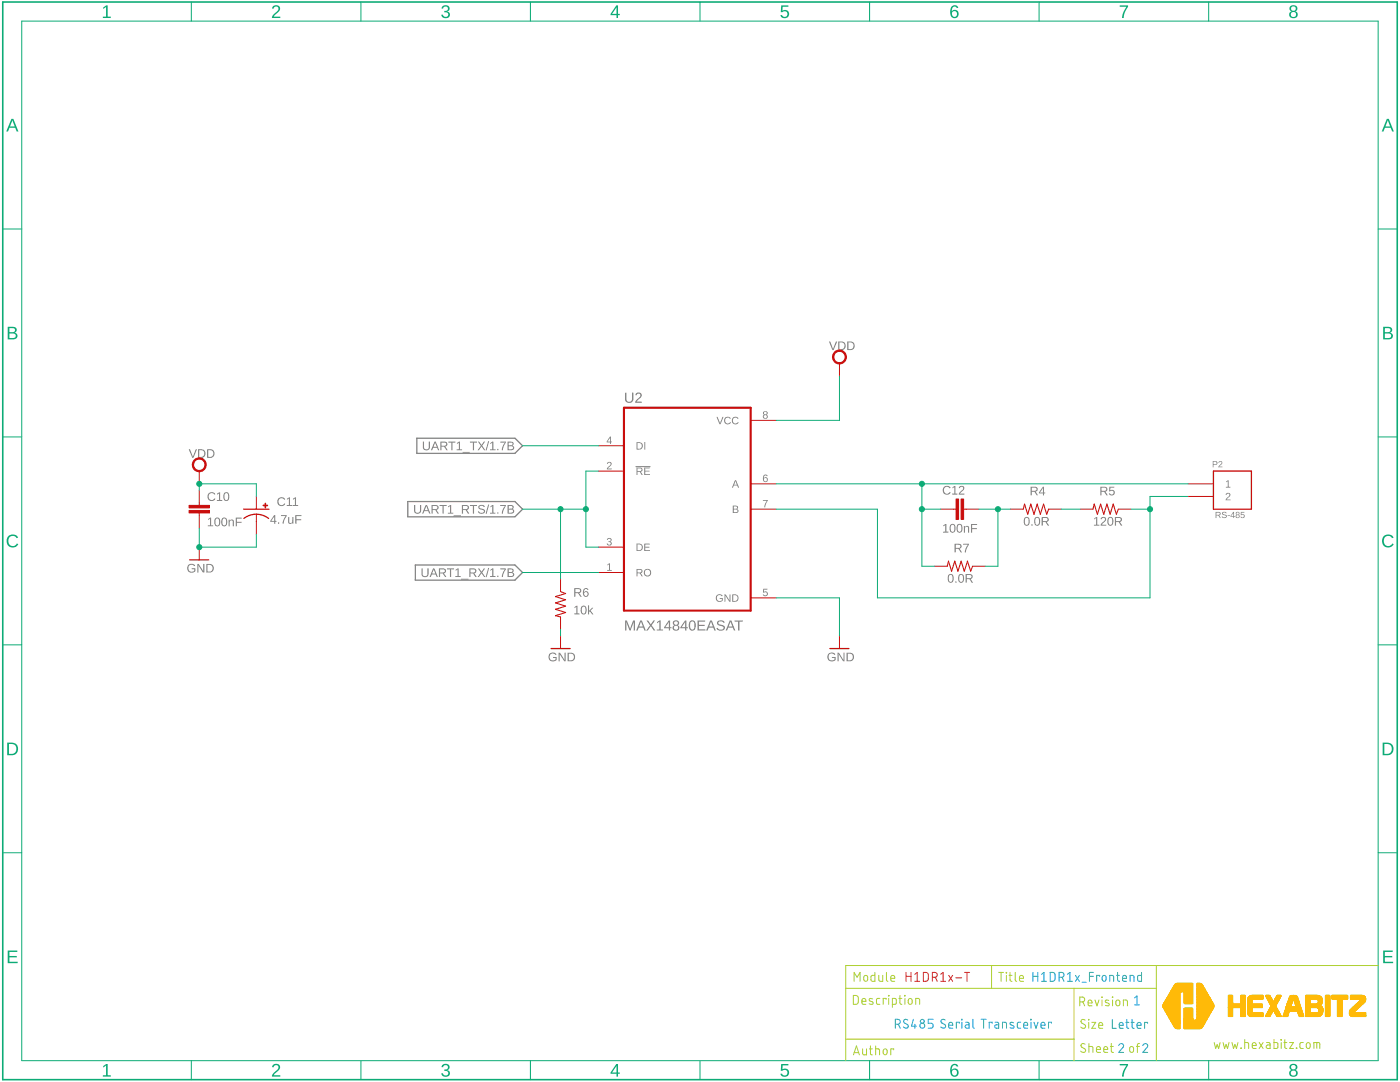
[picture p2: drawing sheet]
<svg xmlns="http://www.w3.org/2000/svg" width="279mm" height="216mm" viewBox="0 0 279 216" stroke-linecap="round" stroke-linejoin="round" font-family="sans-serif">
<g fill="#808080">
<path d="M244.7 96.1l.5-.3v1.3h.4v.2h-.9v-.2h.3v-1.1l-.3 .2z"/>
<path d="M244.8 98.4a.5 .5 0 0 1 .7 .3 .5 .5 0 0 1-.4 .6l-.3 .4h.8v.1h-1l.1-.3 .4-.4a.3 .3 0 0 0 .2-.5 .3 .3 0 0 0-.5 .1h-.2z"/>
<path d="M54.7 102.8h.2v1.1h.3v.2h-.3v.4h-.2v-.4h-.8zM54.7 103l-.6 .9h.6zM55.5 104.2h.2v.3h-.2zM56.1 102.8h1.1l-.5 1.1-.1 .6h-.2l.1-.4 .5-1.1h-.9zM57.5 103.2h.2v.8a.32 .32 0 0 0 .4 .4 .32 .32 0 0 0 .2-.4v-.8h.3v1.3h-.2l-.1-.2a.44 .44 0 0 1-.5 .2 .44 .44 0 0 1-.3-.4zM58.9 102.8h1.3v.2h-1v.6h.9v.2h-.9v.7h-.3z"/>
<path d="M41.5 103.6l.6-.3v1.5h.4v.2h-1v-.2h.4v-1.3l-.4 .3zM43 103.4a.64 .64 0 0 1 .8 0 .64 .64 0 0 1 .2 .8 .64 .64 0 0 1-.6 .8 .64 .64 0 0 1-.6-.8zM43.2 103.5a.97 .97 0 0 0 .2 1.4 .86 .86 0 0 0 0-1.5zM44.4 103.4a.64 .64 0 0 1 .8 0 .64 .64 0 0 1 .2 .8 .64 .64 0 0 1-.6 .8 .64 .64 0 0 1-.6-.8zM44.6 103.5a.97 .97 0 0 0 .2 1.4 .86 .86 0 0 0 0-1.5zM45.6 103.7h.2v.2a.44 .44 0 0 1 .5-.2 .44 .44 0 0 1 .4 .4v.9h-.2v-.8a.32 .32 0 0 0-.4-.4 .32 .32 0 0 0-.3 .4v.8h-.2zM47 103.3h1.3v.2h-1v.6h.9v.2h-.9v.7h-.3z"/>
<path d="M37.7 89.6h.2l.6 1.6 .6-1.6h.2l-.7 1.8h-.2zM39.5 89.6h.6a.86 .86 0 0 1 .9 .9 .86 .86 0 0 1-.8 .9h-.7zM39.8 89.8v1.4a.73 .73 0 0 0 1-.7 .73 .73 0 0 0-1-.7zM41.3 89.6h.6a.86 .86 0 0 1 .9 .9 .86 .86 0 0 1-.8 .9h-.7zM41.6 89.8v1.4a.73 .73 0 0 0 1-.7 .73 .73 0 0 0-1-.7z"/>
<path d="M37.6 112.7a.9 .9 0 0 1 1.4 .2l-.3 .1a.68 .68 0 0 0-.9-.1 .68 .68 0 0 0-.1 1 .68 .68 0 0 0 1 .1l.1-.4h-.5v-.2h.7v.6a.94 .94 0 0 1-1.4 .1 .94 .94 0 0 1 0-1.4zM39.4 112.5h.3l.9 1.5v-1.5h.2v1.7h-.3l-.9-1.4v1.4h-.2zM41.2 112.5h.6a.86 .86 0 0 1 .9 .8 .86 .86 0 0 1-.9 .9h-.6zM41.4 112.7v1.4a.73 .73 0 0 0 1-.7 .73 .73 0 0 0-1-.7z"/>
<path d="M242.6 102.1h.6a.35 .35 0 0 1 .4 .3 .35 .35 0 0 1-.3 .4l.4 .6h-.2l-.4-.5h-.3v.5h-.2zM242.8 102.3v.4h.4a.23 .23 0 0 0 .2-.2 .23 .23 0 0 0-.2-.2zM244 102.2l.5-.1 .3 .3h-.2a.28 .28 0 0 0-.3-.2 .28 .28 0 0 0-.2 .4 .51 .51 0 0 1 .5 .1 .51 .51 0 0 1 .1 .6l-.2 .1a.55 .55 0 0 1-.7-.3l.2-.1a.33 .33 0 0 0 .4 .3 .33 .33 0 0 0 .2-.4l-.5-.2a.3 .3 0 0 1-.2-.2 .3 .3 0 0 1 .1-.3zM245 102.8h.4v.2h-.4zM246.1 102.1h.2v.9h.2v.1h-.2v.3h-.2v-.3h-.5zM246.1 102.3l-.4 .7h.4zM246.7 102.2a.36 .36 0 0 1 .6 0 .36 .36 0 0 1-.1 .5 .35 .35 0 0 1 .1 .6 .35 .35 0 0 1-.6 0 .35 .35 0 0 1 .1-.6l-.2-.2zM246.8 102.4a.23 .23 0 0 0 .4 0 .23 .23 0 0 0-.4 0zM246.7 103a.3 .3 0 0 0 .6 0 .3 .3 0 0 0-.6 0zM247.6 102.1h.7v.2h-.5v.4a.42 .42 0 0 1 .6 .2 .42 .42 0 0 1-.3 .5 .42 .42 0 0 1-.5-.3l.4 .2a.28 .28 0 0 0 .2-.4 .28 .28 0 0 0-.4-.1h-.2z"/>
<path d="M124.8 123.8h.3l.6 1.7 .7-1.7h.3v2h-.2v-1.8l-.7 1.8h-.2l-.6-1.8v1.8h-.2zM127.8 123.8h.3l.8 2h-.3l-.2-.6h-.9l-.3 .6h-.2zM127.9 124l-.3 1h.7zM129 123.8h.3l.6 .8 .5-.8h.3l-.7 1 .8 1h-.3l-.6-.9-.6 .9h-.3l.7-1zM131.1 124.1l.7-.3v1.8h.5v.2h-1.2v-.2h.5v-1.5l-.5 .3zM133.5 123.8h.2v1.4h.3v.2h-.3v.4h-.2v-.4h-1v-.2zM133.5 124.1l-.7 1.1h.7zM134.4 123.9a.57 .57 0 0 1 .9 0 .57 .57 0 0 1-.1 .9 .62 .62 0 0 1 .3 .9 .62 .62 0 0 1-1 .1 .54 .54 0 0 1-.3-.6 .54 .54 0 0 1 .4-.4l-.3-.3zM134.5 124.3a.4 .4 0 0 0 .8 0 .4 .4 0 0 0-.8 0zM134.5 125.3a.42 .42 0 0 0 .8 0 .42 .42 0 0 0-.8 0zM136.7 123.8h.3v1.4h.3v.2h-.3v.4h-.3v-.4h-.9v-.2zM136.7 124.1l-.7 1.1h.7zM137.8 123.9a.75 .75 0 0 1 .8 .1 .75 .75 0 0 1 .3 .8 .75 .75 0 0 1-.7 1 .75 .75 0 0 1-.7-1v-.6zM138 124a1.37 1.37 0 0 0 0 1.6 .56 .56 0 0 0 .5-.2 .56 .56 0 0 0 .1-.6l-.1-.5a.39 .39 0 0 0-.5-.3zM139.2 123.8h1.5v.2h-1.2v.7h1.1v.2h-1.1v.7h1.3v.2h-1.6zM141.7 123.8h.4l.8 2h-.3l-.2-.6h-1l-.2 .6h-.3zM141.9 124l-.4 1h.8zM143.2 124a.92 .92 0 0 1 1.4 .2l-.2 .1a.49 .49 0 0 0-.6-.4 .49 .49 0 0 0-.4 .6l.5 .2a.62 .62 0 0 1 .8 .6 .62 .62 0 0 1-.9 .5 .74 .74 0 0 1-.8-.5h.3a.56 .56 0 0 0 .6 .4 .56 .56 0 0 0 .5-.6l-.5-.2a.65 .65 0 0 1-.6-.2 .65 .65 0 0 1-.1-.7zM145.6 123.8h.3l.9 2h-.3l-.3-.6h-.9l-.2 .6h-.3zM145.8 124l-.4 1h.8zM146.6 123.8h1.7v.2h-.7v1.8h-.3v-1.8h-.7z"/>
<path d="M165.3 130.4a.9 .9 0 0 1 1.4 .2l-.2 .1a.68 .68 0 0 0-1-.1 .68 .68 0 0 0 0 1 .68 .68 0 0 0 .9 .1l.1-.4h-.5v-.2h.8v.6a.94 .94 0 0 1-1.4 .1 .94 .94 0 0 1-.1-1.4zM167.1 130.2h.3l.9 1.5v-1.5h.2v1.8h-.2l-1-1.5 .1 1.5h-.3zM168.9 130.2h.6a.86 .86 0 0 1 .9 .9 .86 .86 0 0 1-.8 .9h-.7zM169.2 130.4v1.4a.73 .73 0 0 0 1-.7 .73 .73 0 0 0-1-.7z"/>
<path d="M165.4 68.1h.3l.6 1.6 .5-1.6h.3l-.7 1.8h-.3zM167.3 68.1h.6a.86 .86 0 0 1 .9 .9 .86 .86 0 0 1-.9 .9h-.6zM167.5 68.3v1.4a.73 .73 0 0 0 1-.7 .73 .73 0 0 0-1-.7zM169.1 68.1h.6a.86 .86 0 0 1 .9 .9 .86 .86 0 0 1-.9 .9h-.6zM169.3 68.3v1.4a.73 .73 0 0 0 1-.7 .73 .73 0 0 0-1-.7z"/>
<path d="M188.3 104.8l.6-.2v1.5h.4v.2h-1.1v-.2h.4v-1.3l-.3 .2zM189.8 104.6a.64 .64 0 0 1 .7 .1 .64 .64 0 0 1 .2 .7 .64 .64 0 0 1-.6 .9 .64 .64 0 0 1-.6-.9zM189.9 104.8a.97 .97 0 0 0 .2 1.3 .86 .86 0 0 0 0-1.4zM191.2 104.6a.64 .64 0 0 1 .7 .1 .64 .64 0 0 1 .2 .7 .64 .64 0 0 1-.6 .9 .64 .64 0 0 1-.6-.9zM191.3 104.8a.97 .97 0 0 0 .2 1.3 .86 .86 0 0 0 0-1.4zM192.4 105h.2v.2a.44 .44 0 0 1 .5-.3 .44 .44 0 0 1 .3 .5v.9h-.2v-.9a.32 .32 0 0 0-.4-.3 .32 .32 0 0 0-.2 .4v.8h-.2zM193.8 104.6h1.2v.1h-1v.7h1v.2h-1v.7h-.2z"/>
<path d="M189.4 114.6a.64 .64 0 0 1 .7 .1 .64 .64 0 0 1 .2 .7 .64 .64 0 0 1-.6 .9 .64 .64 0 0 1-.6-.9zM189.6 114.7a.97 .97 0 0 0 .1 1.4 .86 .86 0 0 0 0-1.4zM190.6 116h.3v.3h-.3zM191.5 114.6a.64 .64 0 0 1 .7 .1 .64 .64 0 0 1 .2 .7 .64 .64 0 0 1-.6 .9 .64 .64 0 0 1-.6-.9zM191.6 114.7a.97 .97 0 0 0 .2 1.4 .86 .86 0 0 0 0-1.4zM192.7 114.6h.8a.5 .5 0 0 1 .6 .3 .5 .5 0 0 1-.4 .6l.5 .8h-.3l-.4-.7h-.6v.7h-.2zM192.9 114.7v.7h.6a.32 .32 0 0 0 .4-.4 .32 .32 0 0 0-.4-.3z"/>
<path d="M218.4 103.4l.6-.2v1.5h.4v.2h-1.1v-.2h.5v-1.3l-.4 .3zM219.8 103.3a.55 .55 0 0 1 .9 .1 .55 .55 0 0 1-.3 .8l-.5 .5h.9v.2h-1.2l.1-.3 .5-.5a.37 .37 0 0 0 .3-.5 .37 .37 0 0 0-.6-.1v.1h-.2zM221.3 103.2a.64 .64 0 0 1 .7 .1 .64 .64 0 0 1 .2 .7 .64 .64 0 0 1-.6 .9 .64 .64 0 0 1-.6-.9zM221.4 103.4a.97 .97 0 0 0 .2 1.3 .86 .86 0 0 0 0-1.4zM222.5 103.2h.8a.5 .5 0 0 1 .6 .4 .5 .5 0 0 1-.4 .5l.5 .8h-.3l-.4-.7h-.6v.7h-.2zM222.7 103.4v.6h.6a.32 .32 0 0 0 .4-.3 .32 .32 0 0 0-.4-.3z"/>
<path d="M114.6 121.2l.6-.3v1.5h.5v.2h-1.1v-.2h.4v-1.3l-.4 .3zM116.1 120.9a.64 .64 0 0 1 .8 .1 .64 .64 0 0 1 .2 .7 .64 .64 0 0 1-.6 .9 .64 .64 0 0 1-.6-.9zM116.3 121.1a.97 .97 0 0 0 .2 1.3 .86 .86 0 0 0 0-1.4zM117.3 120.8h.3v1.1l.5-.6h.3l-.5 .5 .5 .8h-.2l-.5-.6-.1 .1v.5h-.3z"/>
<path d="M109.7 130.4a.9 .9 0 0 1 1.4 .2l-.3 .1a.68 .68 0 0 0-.9-.1 .68 .68 0 0 0-.1 1 .68 .68 0 0 0 1 .1l.1-.4h-.5v-.2h.7v.6a.94 .94 0 0 1-1.3 .1 .94 .94 0 0 1-.1-1.4zM111.5 130.2h.3l.9 1.5v-1.5h.2v1.8h-.3l-.9-1.5v1.5h-.2zM113.3 130.2h.6a.86 .86 0 0 1 .9 .9 .86 .86 0 0 1-.9 .9h-.6zM113.5 130.4v1.4a.73 .73 0 0 0 1-.7 .73 .73 0 0 0-1-.7z"/>
<path d="M204.6 103.2a.64 .64 0 0 1 .7 .1 .64 .64 0 0 1 .2 .7 .64 .64 0 0 1-.6 .9 .64 .64 0 0 1-.6-.9zM204.7 103.4a.97 .97 0 0 0 .2 1.3 .86 .86 0 0 0 0-1.4zM205.8 104.6h.3v.3h-.3zM206.7 103.2a.64 .64 0 0 1 .7 .1 .64 .64 0 0 1 .2 .7 .64 .64 0 0 1-.6 .9 .64 .64 0 0 1-.6-.9zM206.8 103.4a.97 .97 0 0 0 .2 1.3 .86 .86 0 0 0 0-1.4zM207.9 103.2h.8a.5 .5 0 0 1 .6 .4 .5 .5 0 0 1-.4 .5l.5 .8h-.3l-.4-.7h-.6v.7h-.2zM208.1 103.4v.6h.6a.32 .32 0 0 0 .4-.3 .32 .32 0 0 0-.4-.3z"/>
<path d="M55.6 99.5a.86 .86 0 0 1 1.3 .1l-.2 .1a.63 .63 0 0 0-1 0 .63 .63 0 0 0 .1 .9 .63 .63 0 0 0 .9-.2l.2 .1a.88 .88 0 0 1-1.3 .3 .88 .88 0 0 1 0-1.3zM57.3 99.5l.6-.3v1.6h.4v.2h-1.1v-.2h.5v-1.3l-.4 .2zM58.5 99.5l.6-.3v1.6h.4v.2h-1.1v-.2h.5v-1.3l-.4 .2z"/>
<path d="M41.6 98.4a.86 .86 0 0 1 1.4 .2l-.2 .1a.63 .63 0 0 0-1 0 .63 .63 0 0 0 .1 .9 .63 .63 0 0 0 .9-.2l.2 .1a.88 .88 0 0 1-1.3 .3 .88 .88 0 0 1-.1-1.4zM43.3 98.5l.6-.3v1.6h.5v.2h-1.1v-.2h.4v-1.4l-.4 .3zM44.8 98.3a.64 .64 0 0 1 .8 .1 .64 .64 0 0 1 .2 .7 .64 .64 0 0 1-.6 .9 .64 .64 0 0 1-.6-.9zM45 98.4a.97 .97 0 0 0 .2 1.4 .86 .86 0 0 0 0-1.4z"/>
<path d="M242 92h.5a.38 .38 0 0 1 .5 .4 .38 .38 0 0 1-.5 .4h-.3v.4h-.2zM242.2 92.2v.4l.6-.1-.1-.3zM243.3 92.1a.42 .42 0 0 1 .6 .2 .42 .42 0 0 1-.3 .5l-.3 .3h.7v.1h-.8l.5-.6a.24 .24 0 0 0 0-.4 .24 .24 0 0 0-.4 .1h-.1z"/>
<path d="M127 88.2h.5a.74 .74 0 0 1 .8 .7 .74 .74 0 0 1-.7 .8h-.6zM127.2 88.4v1.1a.62 .62 0 0 0 .9-.5 .62 .62 0 0 0-.9-.6zM128.6 88.2h.2v1.5h-.2z"/>
<path d="M121.7 87.1h.2v1h.2v.2h-.2v.3h-.2v-.3h-.6zM121.7 87.3l-.5 .8h.5z"/>
<path d="M127 93.3h.7a.43 .43 0 0 1 .5 .3 .43 .43 0 0 1-.3 .5l.4 .7h-.2l-.4-.6h-.5v.6h-.2zM127.2 93.5v.5h.5a.28 .28 0 0 0 .3-.3 .28 .28 0 0 0-.3-.2zM128.6 93.3h1.1v.2h-.9v.4h.8v.2h-.8v.5h.9v.2h-1.1z"/>
</g>
<path d="M126.9 93.1h2.9" fill="none" stroke="#808080" stroke-width=".2"/>
<g fill="#808080">
<path d="M121.3 92.3a.5 .5 0 0 1 .7 .2 .5 .5 0 0 1-.4 .7l-.3 .3h.8v.2h-1l.1-.4 .5-.4a.3 .3 0 0 0 .1-.5 .3 .3 0 0 0-.5 .2l-.2-.1z"/>
<path d="M152.3 99.8h.9l-.5 1.4h-.2l.1-.3 .4-1h-.7z"/>
<path d="M121.3 107.4a.43 .43 0 0 1 .7 0 .43 .43 0 0 1-.2 .7 .39 .39 0 0 1 .3 .4 .39 .39 0 0 1-.5 .4l-.5-.3v-.1l.2-.1a.3 .3 0 0 0 .4 .3 .3 .3 0 0 0 .1-.5h-.4v-.2a.29 .29 0 0 0 .5-.1 .29 .29 0 0 0-.3-.4 .29 .29 0 0 0-.3 .2h-.2z"/>
<path d="M121.2 112.7l.5-.3v1.3h.4v.2h-.9v-.2h.3v-1.1l-.3 .2z"/>
<path d="M152.3 117.5h.9v.1h-.7v.5a.5 .5 0 0 1 .7 .2 .5 .5 0 0 1-.3 .7 .5 .5 0 0 1-.7-.4l.5 .2a.34 .34 0 0 0 .3-.5 .34 .34 0 0 0-.5 0h-.2z"/>
<path d="M146.7 95.8h.2l.6 1.5h-.2l-.2-.4h-.6l-.2 .4h-.2zM146.8 96l-.3 .7h.6z"/>
<path d="M152.5 94.8l.5-.1 .2 .3-.6-.1-.2 .5a.47 .47 0 0 1 .8 .1 .47 .47 0 0 1-.2 .7 .47 .47 0 0 1-.7-.3v-.7zM152.4 95.7a.31 .31 0 0 0 .6 0 .31 .31 0 0 0-.6 0z"/>
<path d="M146.2 100.9l1 .1 .1 .4-.3 .2 .3 .1 .1 .2a.45 .45 0 0 1-.6 .5h-.6zM146.4 101.1v.4l.7-.1-.1-.3zM146.4 101.7v.5l.8-.2-.2-.3z"/>
<path d="M127 108.5h.5a.74 .74 0 0 1 .8 .7 .74 .74 0 0 1-.7 .7h-.6zM127.2 108.6v1.2a.62 .62 0 0 0 .9-.6 .62 .62 0 0 0-.9-.6zM128.6 108.5h1.1v.1h-.9v.5h.8v.2h-.8v.5h.9v.1h-1.1z"/>
<path d="M127 113.5h.7a.43 .43 0 0 1 .5 .4 .43 .43 0 0 1-.3 .5l.4 .6h-.2l-.4-.6h-.5v.6h-.2zM127.2 113.7v.5h.5a.28 .28 0 0 0 .3-.2 .28 .28 0 0 0-.3-.3zM128.4 114.3a.76 .76 0 0 1 1.5 0 .76 .76 0 0 1-1.5 0zM128.6 114.3a.57 .57 0 0 0 1.1 0 .57 .57 0 0 0-1.1 0z"/>
<path d="M143 83.2h.2l.5 1.3 .5-1.3h.2l-.6 1.5h-.2zM144.7 83.4l.7-.2 .5 .3-.2 .1a.54 .54 0 0 0-.8-.1 .54 .54 0 0 0 0 .9 .54 .54 0 0 0 .8-.2l.2 .1a.75 .75 0 0 1-1.2 .2 .75 .75 0 0 1 0-1.1zM146.2 83.4l.8-.2 .4 .3-.2 .1a.54 .54 0 0 0-.8-.1 .54 .54 0 0 0 .1 .9 .54 .54 0 0 0 .8-.2l.1 .1a.75 .75 0 0 1-1.1 .2 .75 .75 0 0 1-.1-1.1z"/>
<path d="M152.4 82.1a.43 .43 0 0 1 .7 0 .43 .43 0 0 1-.2 .7 .42 .42 0 0 1 .2 .6 .42 .42 0 0 1-.7 0 .42 .42 0 0 1 .1-.6l-.2-.3zM152.5 82.4a.27 .27 0 0 0 .5 0 .27 .27 0 0 0-.5 0zM152.4 83.1a.31 .31 0 0 0 .6 0 .31 .31 0 0 0-.6 0z"/>
<path d="M143 118.8l.8-.2 .4 .3-.2 .1a.58 .58 0 0 0-.8 0 .58 .58 0 0 0 0 .8 .58 .58 0 0 0 .9 0v-.3h-.5v-.2h.7v.5a.8 .8 0 0 1-1.2 .1 .8 .8 0 0 1-.1-1.1zM144.6 118.6h.2l.8 1.3v-1.3h.2v1.5h-.3l-.7-1.3v1.3h-.2zM146.1 118.6h.5a.74 .74 0 0 1 .8 .7 .74 .74 0 0 1-.7 .8h-.6zM146.3 118.8v1.1a.62 .62 0 0 0 .9-.6 .62 .62 0 0 0-.9-.5z"/>
<path d="M124.7 78.4h.3v1.2a.56 .56 0 0 0 .6 .6 .56 .56 0 0 0 .5-.6v-1.2h.3v1.2a.83 .83 0 0 1-.8 .8 .83 .83 0 0 1-.9-.8zM127 78.5a.65 .65 0 0 1 1 .1 .65 .65 0 0 1-.4 .9l-.5 .6h1v.3h-1.3l.1-.4 .4-.4a.54 .54 0 0 0 .5-.5 .54 .54 0 0 0-.4-.6l-.2 .1-.2 .3-.2-.1z"/>
<path d="M188.4 97.2a.86 .86 0 0 1 1.3 .2h-.2a.63 .63 0 0 0-1 0 .63 .63 0 0 0 .1 .9 .63 .63 0 0 0 .9-.1l.2 .1a.88 .88 0 0 1-1.3 .2 .88 .88 0 0 1 0-1.3zM190.1 97.2l.6-.2v1.5h.4v.2h-1.1v-.2h.5v-1.3l-.4 .3zM191.5 97.1a.55 .55 0 0 1 .9 .1 .55 .55 0 0 1-.3 .8l-.5 .5h.9v.2h-1.2l.1-.3 .5-.5a.37 .37 0 0 0 .3-.5 .37 .37 0 0 0-.6-.1v.1h-.3z"/>
<path d="M190.5 108.5h.8a.5 .5 0 0 1 .6 .4 .5 .5 0 0 1-.4 .6l.5 .7h-.3l-.4-.7h-.6v.7h-.2zM190.7 108.7v.6h.6a.32 .32 0 0 0 .4-.3 .32 .32 0 0 0-.4-.3zM192.2 108.5h1.2l-.5 1.1-.1 .6h-.3l.1-.4 .6-1.1h-1z"/>
<path d="M219.6 97.1h.8a.5 .5 0 0 1 .6 .4 .5 .5 0 0 1-.4 .6l.5 .7h-.3l-.4-.7h-.6v.7h-.2zM219.8 97.3v.6h.6a.32 .32 0 0 0 .4-.3 .32 .32 0 0 0-.4-.3zM221.4 97.1h1v.2h-.8v.6a.59 .59 0 0 1 .8 .2 .59 .59 0 0 1-.4 .8 .59 .59 0 0 1-.7-.4l.2-.1a.38 .38 0 0 0 .6 .2 .38 .38 0 0 0 0-.6 .38 .38 0 0 0-.5 0h-.3z"/>
<path d="M114.6 117.4h.8a.5 .5 0 0 1 .6 .4 .5 .5 0 0 1-.4 .5l.5 .8h-.3l-.4-.7h-.6v.7h-.2zM114.8 117.5v.7h.6a.32 .32 0 0 0 .4-.3 .32 .32 0 0 0-.4-.4zM116.6 117.4h.2a.5 .5 0 0 1 .6 .3h-.2l-.1-.1a.47 .47 0 0 0-.5 .1 .47 .47 0 0 0-.1 .5 .55 .55 0 0 1 .9 .1 .55 .55 0 0 1-.2 .8 .55 .55 0 0 1-.8-.4l-.1-.7zM116.5 118.5a.4 .4 0 0 0 .8 0 .4 .4 0 0 0-.8 0z"/>
<path d="M205.7 97.1h.8a.5 .5 0 0 1 .6 .4 .5 .5 0 0 1-.4 .6l.5 .7h-.3l-.5-.7h-.5v.7h-.2zM205.9 97.3v.6h.6a.32 .32 0 0 0 .4-.3 .32 .32 0 0 0-.4-.3zM208.1 97.1h.3v1.2h.2v.1h-.2v.4h-.3v-.4h-.8zM208.1 97.4l-.6 .9h.6z"/>
</g>
<path d="M81.4 100.1h21.4l1.5 1.5-1.5 1.5h-21.4z" fill="none" stroke="#808080" stroke-width=".25"/>
<path d="M82.6 100.8h.3v1a.48 .48 0 0 0 .5 .5 .48 .48 0 0 0 .4-.5v-1h.3v1a.71 .71 0 0 1-.7 .7 .71 .71 0 0 1-.8-.6zM84.9 100.8h.3l.7 1.7h-.2l-.2-.5h-.8l-.2 .5h-.3zM85.1 100.9l-.3 .9h.6zM86.1 100.8h.8a.5 .5 0 0 1 .6 .4 .5 .5 0 0 1-.4 .5l.5 .8h-.3l-.4-.7h-.6v.7h-.2zM86.3 101v.6h.6a.32 .32 0 0 0 .4-.3 .32 .32 0 0 0-.4-.3zM87.7 100.8h1.4v.2h-.6v1.5h-.2v-1.5h-.6zM89.4 101l.6-.2v1.5h.5v.2h-1.1v-.2h.4v-1.3l-.4 .3zM90.5 102.8h1.5v.2h-1.5zM92.2 100.8h.8a.5 .5 0 0 1 .6 .4 .5 .5 0 0 1-.4 .5l.5 .8h-.3l-.5-.7h-.5v.7h-.2zM92.4 101v.6h.6a.32 .32 0 0 0 .4-.3 .32 .32 0 0 0-.4-.3zM93.8 100.8h1.4v.2h-.6v1.5h-.2v-1.5h-.6zM95.6 100.9a.8 .8 0 0 1 1.2 .2l-.3 .1a.4 .4 0 0 0-.4-.3 .4 .4 0 0 0-.3 .5l.2 .1a.59 .59 0 0 1 .6 .2 .59 .59 0 0 1 0 .7l-.5 .1a.63 .63 0 0 1-.7-.4l.2-.1a.46 .46 0 0 0 .5 .4 .46 .46 0 0 0 .4-.6l-.4-.1a.49 .49 0 0 1-.6-.3 .49 .49 0 0 1 .1-.5zM97.4 100.7h.2l-.5 1.8h-.2zM97.9 101l.6-.2v1.5h.4v.2h-1.1v-.2h.4v-1.3l-.3 .3zM99.2 102.2h.3v.3h-.3zM99.8 100.8h1.2l-.5 1.1-.1 .6h-.3l.1-.5 .5-1h-.9zM101.3 100.8h1l.2 .2v.3l-.3 .3a.47 .47 0 0 1 .4 .6 .47 .47 0 0 1-.6 .3h-.7zM101.5 101v.5l.8-.2-.1-.3zM101.5 101.7v.6h.7l.2-.2-.2-.4z" fill="#808080"/>
<path d="M82.9 112.7h19.9l1.5 1.5-1.5 1.6h-19.9z" fill="none" stroke="#808080" stroke-width=".25"/>
<path d="M84.1 113.4h.2v1.1a.48 .48 0 0 0 .5 .5 .48 .48 0 0 0 .5-.5v-1.1h.2v1.1a.71 .71 0 0 1-.7 .7 .71 .71 0 0 1-.7-.7zM86.4 113.4h.3l.7 1.7h-.3l-.1-.5h-.8l-.2 .5h-.3zM86.6 113.6l-.4 .9h.7zM87.6 113.4h.8a.5 .5 0 0 1 .6 .4 .5 .5 0 0 1-.4 .6l.5 .7h-.3l-.4-.7h-.6v.7h-.2zM87.8 113.6v.6h.6a.32 .32 0 0 0 .4-.3 .32 .32 0 0 0-.4-.3zM89.2 113.4h1.4v.2h-.6v1.5h-.2v-1.5h-.6zM90.9 113.7l.6-.3v1.6h.4v.1h-1v-.1h.4v-1.4l-.4 .3zM92 115.5h1.5v.1h-1.5zM93.7 113.4h.8a.5 .5 0 0 1 .6 .4 .5 .5 0 0 1-.4 .6l.4 .7h-.2l-.5-.7h-.5v.7h-.2zM93.9 113.6v.6h.6a.32 .32 0 0 0 .3-.3 .32 .32 0 0 0-.4-.3zM95.4 113.4h.2l.5 .7 .5-.7h.2l-.6 .8 .7 .9h-.3l-.5-.7-.5 .7h-.3l.7-.9zM97.4 113.3h.2l-.5 1.9h-.2zM97.9 113.7l.6-.3v1.6h.4v.1h-1.1v-.1h.4v-1.4l-.3 .3zM99.2 114.9h.3v.2h-.3zM99.8 113.4h1.2l-.5 1.1-.1 .6h-.3l.1-.4 .6-1.1h-1zM101.3 113.4l1 .1 .2 .1v.4l-.3 .2a.47 .47 0 0 1 .4 .6 .47 .47 0 0 1-.6 .3h-.7zM101.5 113.6v.5l.8-.1-.1-.3zM101.5 114.3v.7l.7-.1 .2-.1-.2-.4z" fill="#808080"/>
<path d="M83.2 87.4h19.6l1.5 1.5-1.5 1.6h-19.6z" fill="none" stroke="#808080" stroke-width=".25"/>
<path d="M84.4 88.1h.2v1.1a.48 .48 0 0 0 .5 .5 .48 .48 0 0 0 .5-.5v-1.1h.2v1.1a.71 .71 0 0 1-.7 .7 .71 .71 0 0 1-.7-.7zM86.7 88.1h.3l.7 1.7h-.3l-.2-.5h-.8l-.2 .5h-.2zM86.8 88.3l-.3 .9h.7zM87.9 88.1h.8a.5 .5 0 0 1 .6 .4 .5 .5 0 0 1-.4 .6l.5 .7h-.3l-.5-.7h-.5v.7h-.2zM88.1 88.3v.6h.6a.32 .32 0 0 0 .4-.3 .32 .32 0 0 0-.4-.3zM89.5 88.1h1.4v.2h-.6v1.5h-.2v-1.5h-.6zM91.2 88.4l.6-.3v1.6h.4v.1h-1.1v-.1h.5v-1.4l-.4 .3zM92.3 90.2h1.5v.1h-1.5zM93.8 88.1h1.4v.2h-.6v1.5h-.2v-1.5h-.6zM95.4 88.1h.2l.5 .7 .5-.7h.2l-.6 .8 .7 .9h-.3l-.5-.7-.5 .7h-.3l.7-.9zM97.4 88h.2l-.5 1.9h-.2zM97.9 88.4l.6-.3v1.6h.4v.1h-1.1v-.1h.4v-1.4l-.3 .3zM99.2 89.6h.3v.2h-.3zM99.8 88.1h1.2l-.5 1.1-.1 .6h-.3l.1-.4 .5-1.1h-.9zM101.3 88.1l1 .1 .2 .1v.4l-.3 .2a.47 .47 0 0 1 .4 .6 .47 .47 0 0 1-.6 .3h-.7zM101.5 88.3v.6l.8-.2-.1-.3zM101.5 89v.7l.7-.1 .2-.1-.2-.4z" fill="#808080"/>
<path d="M242.2 94h7.5v7.6h-7.5zM37.9 111.7h3.8M48.6 101.6h5.1M51.2 102.6l-1.6 .3-.9 .5M51.2 102.6l1 .1 1.4 .7M110 129.4h3.8M165.6 129.4h3.8" fill="none" stroke="#c90d0c" stroke-width=".25"/>
<g fill="none" stroke="#c90d0c" stroke-width=".2">
<path d="M167.5 72.5v2.5M39.8 94v2.5M39.8 97.8v3M51.2 99.1v2.5M119.5 88.9h5M119.5 94h5M149.8 96.5h5.1M149.8 83.9h5.1M237.1 96.5h5.1M237.1 99.1h5.1M39.8 102.4v3M39.8 109.2v2.5"/>
<path d="M51.2 102.6v4.1M111.9 115.5v2.5M119.5 109.2h5M119.5 114.2h5M149.8 101.6h5.1M149.8 119.3h5.1M186.5 113h2.5M187.8 101.6h3M192.3 101.6h3M194.1 113h2.5M201.7 101.6h2.5M209.3 101.6h2.5"/>
<path d="M215.6 101.6h2.5M223.2 101.6h2.5M111.9 123.1v2.5M111.9 126.9v2.5M167.5 126.9v2.5"/>
</g>
<g fill="#c90d0c" stroke="#c90d0c" stroke-width=".2">
<path d="M52.5 100.8h.9v.1h-.9z"/>
<path d="M52.9 100.4h.1v.9h-.1z"/>
<path d="M37.7 101.9h4.1v.5h-4.1z"/>
<path d="M37.7 100.8h4.1v.5h-4.1z"/>
<path d="M191.8 99.6h.5v4h-.5z"/>
<path d="M190.8 99.6h.5v4h-.5z"/>
</g>
<g fill="#c90d0c" stroke="#c90d0c" stroke-width=".2">
<path d="M38.8 91.8a1.39 1.39 0 0 1 2.2 .2 1.39 1.39 0 0 1-.9 2.1 1.39 1.39 0 0 1-1.7-1.3h.2a1.14 1.14 0 0 1 1.6-1.1 1.14 1.14 0 0 1 .3 1.9 1.14 1.14 0 0 1-1.8-.6l-.1-.2h-.2z" fill-rule="evenodd"/>
<path d="M166.5 70.3a1.39 1.39 0 0 1 2.2 .2 1.39 1.39 0 0 1-.8 2.1 1.39 1.39 0 0 1-1.8-1.4h.3a1.14 1.14 0 0 1 1.6-1 1.14 1.14 0 0 1 .3 1.9 1.14 1.14 0 0 1-1.9-.6v-.3h-.3z" fill-rule="evenodd"/>
</g>
<path d="M124.5 81.4h25.3v40.4h-25.3z" fill="none" stroke="#c90d0c" stroke-width=".42"/>
<path d="M111.9 118l1 .4-2.1 .6 2.1 .7-2.1 .6 2.1 .6-2.1 .7 2.1 .6-2.1 .7 1.1 .2M189 113l.3-1 .6 2 .6-2 .7 2 .6-2 .6 2 .7-2 .6 2 .4-1M204.2 101.6l.3-1 .6 2 .6-2 .7 2 .6-2 .6 2 .7-2 .6 2 .4-1M218.1 101.6l.3-1 .6 2 .6-2 .7 2 .6-2 .7 2 .6-2 .6 2 .4-1" fill="none" stroke="#c90d0c" stroke-width=".21"/>
<path d="M.6 .4v215" fill="none" stroke="#0dab76" stroke-width=".32"/>
<path d="M4.3 4.2v207.4M.6 45.7h3.7" fill="none" stroke="#0dab76" stroke-width=".2"/>
<path d="M2.3 23.7h.4l1 2.5h-.4l-.3-.7h-1.1l-.3 .7h-.4zM2.5 24l-.5 1.2h.9z" fill="#0dab76"/>
<path d="M.6 87.2h3.7" fill="none" stroke="#0dab76" stroke-width=".2"/>
<path d="M1.5 65.2a1.64 1.64 0 0 1 1.8 .3 .59 .59 0 0 1-.4 .9 .69 .69 0 0 1 .6 .8 .69 .69 0 0 1-.9 .5h-1.1zM1.9 65.5v.8h.6a.43 .43 0 0 0 .4-.2 .43 .43 0 0 0 .1-.4 1.04 1.04 0 0 0-1.1-.2zM1.9 66.5v1l1-.1a.44 .44 0 0 0 .2-.7l-.2-.1z" fill="#0dab76"/>
<path d="M.6 128.7h3.7" fill="none" stroke="#0dab76" stroke-width=".2"/>
<path d="M1.6 107a1.26 1.26 0 0 1 2 .3l-.3 .1a.96 .96 0 0 0-1.4-.1 .96 .96 0 0 0-.1 1.3 .96 .96 0 0 0 1.4 .1l.2-.3 .2 .2a1.28 1.28 0 0 1-1.8 .4 1.28 1.28 0 0 1-.3-1.8z" fill="#0dab76"/>
<path d="M.6 170.2h3.7" fill="none" stroke="#0dab76" stroke-width=".2"/>
<g fill="#0dab76">
<path d="M1.5 189.7h2v.2h-1.6v.9h1.4v.2h-1.4v.9h1.6v.3h-2z"/>
<path d="M1.4 148.2h.9a1.26 1.26 0 0 1 1.3 1.2 1.26 1.26 0 0 1-1.2 1.3h-1zM1.8 148.5v1.9h.5a.99 .99 0 0 0 1-1 .99 .99 0 0 0-1-.9z"/>
</g>
<path d="M.6 215.4h278.2" fill="none" stroke="#0dab76" stroke-width=".32"/>
<path d="M4.3 211.6h270.7M38.2 211.6v3.8" fill="none" stroke="#0dab76" stroke-width=".2"/>
<path d="M20.6 212.7l.6-.4h.3v2.3h.6v.2h-1.6v-.2h.7v-2l-.6 .4z" fill="#0dab76"/>
<path d="M72 211.6v3.8" fill="none" stroke="#0dab76" stroke-width=".2"/>
<path d="M54.5 212.5a.82 .82 0 0 1 1.3 .1 .82 .82 0 0 1-.5 1.2l-.7 .8h1.3v.2h-1.6a2.86 2.86 0 0 1 1.1-1.4 .49 .49 0 0 0-.1-.8 .49 .49 0 0 0-.7 .4l-.3-.1z" fill="#0dab76"/>
<path d="M105.9 211.6v3.8" fill="none" stroke="#0dab76" stroke-width=".2"/>
<path d="M88.4 212.4a.77 .77 0 0 1 1 0 .77 .77 0 0 1 .2 .9l-.4 .2a.68 .68 0 0 1 .6 .8 .68 .68 0 0 1-.9 .6l-.7-.3-.1-.4h.3a.51 .51 0 0 0 .7 .4 .51 .51 0 0 0 .2-.8l-.6-.1v-.3a.49 .49 0 0 0 .7-.2 .49 .49 0 0 0-.4-.7 .49 .49 0 0 0-.6 .5l-.3-.1z" fill="#0dab76"/>
<path d="M139.7 211.6v3.8" fill="none" stroke="#0dab76" stroke-width=".2"/>
<path d="M123 212.3h.3v1.7h.4v.3h-.4v.5h-.3v-.5h-1.2v-.3zM123 212.7l-.9 1.3h.9z" fill="#0dab76"/>
<path d="M173.5 211.6v3.8" fill="none" stroke="#0dab76" stroke-width=".2"/>
<path d="M155.9 212.3h1.4v.3h-1.1l-.1 .8a.86 .86 0 0 1 1.2 .2 .86 .86 0 0 1-.1 1.1 .86 .86 0 0 1-1.2 0l-.3-.4 .4-.1a.56 .56 0 0 0 .8 .3 .56 .56 0 0 0 .1-.9 .56 .56 0 0 0-.9 .1h-.3z" fill="#0dab76"/>
<path d="M207.4 211.6v3.8" fill="none" stroke="#0dab76" stroke-width=".2"/>
<path d="M190 212.4l.3-.1a.75 .75 0 0 1 .9 .5h-.3a.53 .53 0 0 0-.6-.2 .53 .53 0 0 0-.3 .6l-.1 .3a.82 .82 0 0 1 1.2 .1 .82 .82 0 0 1-.1 1.2 .82 .82 0 0 1-1.2-.3 1.91 1.91 0 0 1 .2-2.1zM189.9 214a.55 .55 0 0 0 1.1 0 .55 .55 0 0 0-1.1 0z" fill="#0dab76"/>
<path d="M241.2 211.6v3.8" fill="none" stroke="#0dab76" stroke-width=".2"/>
<g fill="#0dab76">
<path d="M223.5 212.3h1.6v.3l-.7 1.3-.1 .9h-.4a4 4 0 0 1 .9-2.2h-1.3z"/>
<path d="M257.5 212.5a.77 .77 0 0 1 1-.2 .77 .77 0 0 1 .3 1l-.3 .2a.74 .74 0 0 1 .4 1 .74 .74 0 0 1-1 .3 .68 .68 0 0 1-.6-.6 .68 .68 0 0 1 .5-.7l-.4-.4v-.4zM257.7 212.9a.47 .47 0 0 0 .9 0 .47 .47 0 0 0-.9 0zM257.6 214.1a.55 .55 0 0 0 1.1 0 .55 .55 0 0 0-1.1 0z"/>
</g>
<path d="M278.8 .4v215" fill="none" stroke="#0dab76" stroke-width=".32"/>
<path d="M275 4.2v207.4M275 45.7h3.8" fill="none" stroke="#0dab76" stroke-width=".2"/>
<path d="M276.8 23.7h.4l1 2.5h-.4l-.3-.7h-1.1l-.3 .7h-.4zM277 24l-.5 1.2h.9z" fill="#0dab76"/>
<path d="M275 87.2h3.8" fill="none" stroke="#0dab76" stroke-width=".2"/>
<path d="M276 65.2a1.64 1.64 0 0 1 1.8 .3 .59 .59 0 0 1-.4 .9 .69 .69 0 0 1 .6 .8 .69 .69 0 0 1-.9 .5h-1.1zM276.4 65.5v.8h.6a.43 .43 0 0 0 .4-.2 .43 .43 0 0 0 .1-.4 1.04 1.04 0 0 0-1.1-.2zM276.4 66.5v1l1-.1a.44 .44 0 0 0 .2-.7l-.2-.1z" fill="#0dab76"/>
<path d="M275 128.7h3.8" fill="none" stroke="#0dab76" stroke-width=".2"/>
<path d="M276.1 107a1.26 1.26 0 0 1 2 .3l-.3 .1a.96 .96 0 0 0-1.4-.1 .96 .96 0 0 0-.1 1.3 .96 .96 0 0 0 1.4 .1l.2-.3 .2 .2a1.28 1.28 0 0 1-1.8 .4 1.28 1.28 0 0 1-.3-1.8z" fill="#0dab76"/>
<path d="M275 170.2h3.8" fill="none" stroke="#0dab76" stroke-width=".2"/>
<g fill="#0dab76">
<path d="M276 189.7h2v.2h-1.6v.9h1.4v.2h-1.4v.9h1.6v.3h-2z"/>
<path d="M275.9 148.2h.9a1.26 1.26 0 0 1 1.3 1.2 1.26 1.26 0 0 1-1.2 1.3h-1zM276.3 148.5v1.9h.5a.99 .99 0 0 0 1-1 .99 .99 0 0 0-1-.9z"/>
</g>
<path d="M.6 .4h278.2" fill="none" stroke="#0dab76" stroke-width=".32"/>
<path d="M4.3 4.2h270.7M38.2 .4v3.8" fill="none" stroke="#0dab76" stroke-width=".2"/>
<path d="M20.6 1.5l.6-.4h.3v2.2h.6v.3h-1.6v-.3h.7v-1.9l-.6 .4z" fill="#0dab76"/>
<path d="M72 .4v3.8" fill="none" stroke="#0dab76" stroke-width=".2"/>
<path d="M54.5 1.2a.82 .82 0 0 1 1.3 .2 .82 .82 0 0 1-.5 1.2l-.7 .7h1.3v.3h-1.6a2.86 2.86 0 0 1 1.1-1.5 .49 .49 0 0 0-.1-.8 .49 .49 0 0 0-.7 .4h-.3z" fill="#0dab76"/>
<path d="M105.9 .4v3.8" fill="none" stroke="#0dab76" stroke-width=".2"/>
<path d="M88.4 1.2a.77 .77 0 0 1 1-.1 .77 .77 0 0 1 .2 1l-.4 .2a.68 .68 0 0 1 .6 .8 .68 .68 0 0 1-.9 .5l-.7-.3-.1-.4h.3a.51 .51 0 0 0 .7 .5 .51 .51 0 0 0 .2-.8l-.6-.1v-.3a.49 .49 0 0 0 .7-.3 .49 .49 0 0 0-.4-.6 .49 .49 0 0 0-.6 .4h-.3z" fill="#0dab76"/>
<path d="M139.7 .4v3.8" fill="none" stroke="#0dab76" stroke-width=".2"/>
<path d="M123 1.1h.3v1.7h.4v.2h-.4v.6h-.3v-.6h-1.2v-.2zM123 1.4l-.9 1.4h.9z" fill="#0dab76"/>
<path d="M173.5 .4v3.8" fill="none" stroke="#0dab76" stroke-width=".2"/>
<path d="M155.9 1.1h1.4v.2h-1.1l-.1 .8a.86 .86 0 0 1 1.2 .2 .86 .86 0 0 1-.1 1.2 .86 .86 0 0 1-1.2 0l-.3-.5h.4a.56 .56 0 0 0 .8 .2 .56 .56 0 0 0 .1-.8 .56 .56 0 0 0-.9 0h-.3z" fill="#0dab76"/>
<path d="M207.4 .4v3.8" fill="none" stroke="#0dab76" stroke-width=".2"/>
<path d="M190 1.2l.3-.1a.75 .75 0 0 1 .9 .5h-.3a.53 .53 0 0 0-.6-.2 .53 .53 0 0 0-.3 .6l-.1 .3a.82 .82 0 0 1 1.2 0 .82 .82 0 0 1-.1 1.2 .82 .82 0 0 1-1.2-.2 1.91 1.91 0 0 1 .2-2.1zM189.9 2.8a.55 .55 0 0 0 1.1 0 .55 .55 0 0 0-1.1 0z" fill="#0dab76"/>
<path d="M241.2 .4v3.8" fill="none" stroke="#0dab76" stroke-width=".2"/>
<g fill="#0dab76">
<path d="M223.5 1.1h1.6v.2l-.7 1.4-.1 .9h-.4a4 4 0 0 1 .9-2.3h-1.3z"/>
<path d="M257.5 1.2a.77 .77 0 0 1 1-.1 .77 .77 0 0 1 .3 1l-.3 .2a.74 .74 0 0 1 .4 1 .74 .74 0 0 1-1 .3 .68 .68 0 0 1-.6-.6 .68 .68 0 0 1 .5-.7l-.4-.4v-.4zM257.7 1.7a.47 .47 0 0 0 .9 0 .47 .47 0 0 0-.9 0zM257.6 2.9a.55 .55 0 0 0 1.1 0 .55 .55 0 0 0-1.1 0z"/>
</g>
<g fill="none" stroke="#0dab76" stroke-width=".2">
<path d="M167.5 75v8.9h-12.6M39.8 97.8v-1.3h11.4v2.6M104.3 88.9h15.2M119.5 94h-2.6v15.2h2.6M154.9 96.5h82.2M184 96.5v16.5h2.5M237.1 99.1h-7.6v20.2h-54.4v-17.7h-20.2M39.8 105.4v3.8h11.4v-2.5M104.3 101.6h12.6M104.3 114.2h15.2M111.9 101.6v13.9M154.9 119.3h12.6v7.6"/>
<path d="M184 101.6h3.8M195.3 101.6h6.4M199.2 101.6v11.4h-2.6M211.8 101.6h3.8M225.7 101.6h3.8M111.9 125.6v1.3"/>
</g>
<g fill="#0dab76" stroke="#0dab76" stroke-width=".2">
<circle cx="39.8" cy="96.5" r=".51"/>
<circle cx="39.8" cy="109.2" r=".51"/>
<circle cx="116.9" cy="101.6" r=".51"/>
<circle cx="111.9" cy="101.6" r=".51"/>
<circle cx="229.5" cy="101.6" r=".51"/>
<circle cx="184" cy="96.5" r=".51"/>
<circle cx="184" cy="101.6" r=".51"/>
<circle cx="199.2" cy="101.6" r=".51"/>
</g>
<g fill="#ffba08" stroke="#ffba08" stroke-width=".2">
<path d="M234.9 205.2l.6 .1z"/>
<path d="M236.3 205.2l3.2 .1z"/>
<path d="M234.7 205.2l.8 .1z"/>
<path d="M236.3 205.2l3.3 .1z"/>
<path d="M234.7 205.2h.8z"/>
<path d="M236.3 205.2h3.4z"/>
<path d="M234.6 205.1l.9 .1z"/>
<path d="M236.3 205.1l3.5 .1z"/>
<path d="M234.5 205.1h1z"/>
<path d="M236.3 205.1h3.5z"/>
<path d="M234.5 205l1 .1z"/>
<path d="M236.3 205l3.6 .1z"/>
<path d="M234.4 205h1.1z"/>
<path d="M236.3 205h3.6z"/>
<path d="M234.4 204.9l1.1 .1z"/>
<path d="M236.3 204.9l3.7 .1z"/>
<path d="M234.4 204.9h1.1z"/>
<path d="M236.3 204.9h3.7z"/>
<path d="M234.4 204.8l1.1 .1z"/>
<path d="M236.3 204.8l3.8 .1z"/>
<path d="M234.3 204.8h1.2z"/>
<path d="M236.3 204.8h3.8z"/>
<path d="M234.3 204.7l1.2 .1z"/>
<path d="M236.3 204.7l3.8 .1z"/>
<path d="M234.3 204.7h1.2z"/>
<path d="M236.3 204.7h3.8z"/>
<path d="M234.2 204.6l1.3 .1z"/>
<path d="M236.3 204.6l3.8 .1z"/>
<path d="M234.2 204.6h1.3z"/>
<path d="M236.3 204.6h3.9z"/>
<path d="M234.1 204.5l1.4 .1z"/>
<path d="M236.3 204.5l3.9 .1z"/>
<path d="M234.1 204.5h1.4z"/>
<path d="M236.3 204.5h3.9z"/>
<path d="M234.1 204.4l1.4 .1z"/>
<path d="M236.3 204.4l4 .1z"/>
<path d="M234.1 204.4h1.4z"/>
<path d="M236.3 204.4h4z"/>
<path d="M234.1 204.3l1.4 .1z"/>
<path d="M236.3 204.3l4 .1z"/>
<path d="M234 204.3h1.5z"/>
<path d="M236.3 204.3h4z"/>
<path d="M236.3 204.3h4.1z"/>
<path d="M234 204.2l1.5 .1z"/>
<path d="M236.3 204.2l4.1 .1z"/>
<path d="M234 204.2h1.5z"/>
<path d="M236.3 204.2h4.1z"/>
<path d="M233.9 204.2h1.6z"/>
<path d="M233.9 204.1l1.6 .1z"/>
<path d="M236.3 204.1l4.1 .1z"/>
<path d="M233.9 204.1h1.6z"/>
<path d="M236.3 204.1h4.2z"/>
<path d="M233.9 204l1.6 .1z"/>
<path d="M236.3 204l4.2 .1z"/>
<path d="M233.8 204h1.7z"/>
<path d="M236.3 204h4.2z"/>
<path d="M233.8 203.9l1.7 .1z"/>
<path d="M236.3 203.9l4.3 .1z"/>
<path d="M233.8 203.9h1.7z"/>
<path d="M236.3 203.9h4.3z"/>
<path d="M233.8 203.8l1.7 .1z"/>
<path d="M236.3 203.8l4.3 .1z"/>
<path d="M233.7 203.8h1.8z"/>
<path d="M236.3 203.8h4.3z"/>
<path d="M233.7 203.7l1.8 .1z"/>
<path d="M236.3 203.7l4.4 .1z"/>
<path d="M233.7 203.7h1.8z"/>
<path d="M236.3 203.7h4.4z"/>
<path d="M233.6 203.6l1.9 .1z"/>
<path d="M236.3 203.6l4.4 .1z"/>
<path d="M233.6 203.6h1.9z"/>
<path d="M236.3 203.6h4.4z"/>
<path d="M236.3 203.6h2.1z"/>
<path d="M238.6 203.6h2.1z"/>
<path d="M233.6 203.5l1.9 .1z"/>
<path d="M236.3 203.5l2 .1z"/>
<path d="M238.6 203.5l2.2 .1z"/>
<path d="M233.6 203.5h1.9z"/>
<path d="M236.3 203.5h2z"/>
<path d="M238.7 203.5h2.1z"/>
<path d="M236.3 203.5h1.9z"/>
<path d="M233.5 203.4l2 .1z"/>
<path d="M236.3 203.4l1.9 .1z"/>
<path d="M238.8 203.4l2 .1z"/>
<path d="M233.5 203.4h2z"/>
<path d="M236.3 203.4h1.8z"/>
<path d="M238.8 203.4h2.1z"/>
<path d="M233.5 203.3l2 .1z"/>
<path d="M236.3 203.3l1.8 .1z"/>
<path d="M238.8 203.3l2.1 .1z"/>
<path d="M233.5 203.3h2z"/>
<path d="M236.3 203.3h1.8z"/>
<path d="M238.9 203.3h2z"/>
<path d="M233.4 203.3h2.1z"/>
<path d="M233.4 203.2l2.1 .1z"/>
<path d="M236.3 203.2l1.8 .1z"/>
<path d="M238.9 203.2l2 .1z"/>
<path d="M233.4 203.2h2.1z"/>
<path d="M236.3 203.2h1.7z"/>
<path d="M238.9 203.2h2z"/>
<path d="M238.9 203.2h2.1z"/>
<path d="M233.4 203.1l2.1 .1z"/>
<path d="M236.3 203.1l1.7 .1z"/>
<path d="M238.9 203.1l2.1 .1z"/>
<path d="M233.3 203.1h2.2z"/>
<path d="M236.3 203.1h1.7z"/>
<path d="M238.9 203.1h2.1z"/>
<path d="M233.3 203l2.2 .1z"/>
<path d="M236.3 203l1.7 .1z"/>
<path d="M238.9 203l2.1 .1z"/>
<path d="M233.3 203h2.2z"/>
<path d="M236.3 203h1.7z"/>
<path d="M238.9 203h2.2z"/>
<path d="M233.2 202.9l2.3 .1z"/>
<path d="M236.3 202.9l1.7 .1z"/>
<path d="M238.9 202.9l2.2 .1z"/>
<path d="M233.2 202.9h2.3z"/>
<path d="M236.3 202.9h1.7z"/>
<path d="M238.9 202.9h2.2z"/>
<path d="M238.9 202.9h2.3z"/>
<path d="M233.2 202.8l2.3 .1z"/>
<path d="M236.3 202.8l1.7 .1z"/>
<path d="M238.9 202.8l2.3 .1z"/>
<path d="M233.2 202.8h2.3z"/>
<path d="M236.3 202.8h1.7z"/>
<path d="M238.9 202.8h2.3z"/>
<path d="M245.2 202.8h.8z"/>
<path d="M247.6 202.8h.9z"/>
<path d="M249.5 202.8h2.6z"/>
<path d="M252.6 202.8h.8z"/>
<path d="M254.9 202.8h.8z"/>
<path d="M256.1 202.8h.8z"/>
<path d="M259.3 202.8h.9z"/>
<path d="M260.6 202.8h2.5z"/>
<path d="M264.5 202.8h.9z"/>
<path d="M267 202.8h.8z"/>
<path d="M269.9 202.8h2.7z"/>
<path d="M249.4 202.8h2.7z"/>
<path d="M254.8 202.8h.9z"/>
<path d="M256.1 202.8h.9z"/>
<path d="M260.6 202.8h2.7z"/>
<path d="M266.9 202.8h.9z"/>
<path d="M269.7 202.8h2.9z"/>
<path d="M233.1 202.7l2.4 .1z"/>
<path d="M236.3 202.7l1.7 .1z"/>
<path d="M238.9 202.7l2.3 .1z"/>
<path d="M245.2 202.7l.8 .1z"/>
<path d="M247.6 202.7l.9 .1z"/>
<path d="M249.4 202.7l2.7 .1z"/>
<path d="M252.6 202.7l.9 .1z"/>
<path d="M254.8 202.7l.9 .1z"/>
<path d="M256.1 202.7l.9 .1z"/>
<path d="M259.3 202.7l.9 .1z"/>
<path d="M260.6 202.7l2.8 .1z"/>
<path d="M264.5 202.7l.9 .1z"/>
<path d="M266.9 202.7l.9 .1z"/>
<path d="M269.6 202.7l3 .1z"/>
<path d="M238.9 202.7l2.4 .1z"/>
<path d="M249.3 202.7l2.8 .1z"/>
<path d="M252.6 202.7l.8 .1z"/>
<path d="M259.2 202.7l1 .1z"/>
<path d="M233.1 202.7h2.4z"/>
<path d="M236.3 202.7h1.7z"/>
<path d="M238.9 202.7h2.4z"/>
<path d="M245.2 202.7h.8z"/>
<path d="M247.6 202.7h.9z"/>
<path d="M249.3 202.7h2.8z"/>
<path d="M252.6 202.7h.9z"/>
<path d="M254.8 202.7h.9z"/>
<path d="M256.1 202.7h.9z"/>
<path d="M259.2 202.7h1z"/>
<path d="M260.6 202.7h2.9z"/>
<path d="M264.5 202.7h.9z"/>
<path d="M266.9 202.7h.9z"/>
<path d="M269.6 202.7h3z"/>
<path d="M233.1 202.6l2.4 .1z"/>
<path d="M236.3 202.6l1.7 .1z"/>
<path d="M238.9 202.6l2.4 .1z"/>
<path d="M245.2 202.6l.8 .1z"/>
<path d="M247.6 202.6l.9 .1z"/>
<path d="M249.2 202.6l2.9 .1z"/>
<path d="M252.6 202.6l.9 .1z"/>
<path d="M254.7 202.6l.9 .1z"/>
<path d="M256.1 202.6l.9 .1z"/>
<path d="M259.2 202.6l.9 .1z"/>
<path d="M260.6 202.6l3 .1z"/>
<path d="M264.5 202.6l.9 .1z"/>
<path d="M266.9 202.6l.9 .1z"/>
<path d="M269.5 202.6l3.1 .1z"/>
<path d="M233.1 202.6h2.4z"/>
<path d="M236.3 202.6h1.7z"/>
<path d="M238.9 202.6h2.4z"/>
<path d="M245.2 202.6h.8z"/>
<path d="M247.6 202.6h.9z"/>
<path d="M249.2 202.6h2.9z"/>
<path d="M252.6 202.6h1z"/>
<path d="M254.7 202.6h.9z"/>
<path d="M256.1 202.6h.9z"/>
<path d="M259.2 202.6h.9z"/>
<path d="M260.6 202.6h3z"/>
<path d="M264.5 202.6h.9z"/>
<path d="M266.9 202.6h.9z"/>
<path d="M269.5 202.6h3.1z"/>
<path d="M233 202.6h2.5z"/>
<path d="M260.6 202.6h3.1z"/>
<path d="M269.4 202.6h3.2z"/>
<path d="M233 202.5l2.5 .1z"/>
<path d="M236.3 202.5l1.7 .1z"/>
<path d="M238.9 202.5l2.4 .1z"/>
<path d="M245.2 202.5l.8 .1z"/>
<path d="M247.6 202.5l.9 .1z"/>
<path d="M249.2 202.5l2.9 .1z"/>
<path d="M252.7 202.5l.9 .1z"/>
<path d="M254.7 202.5l.9 .1z"/>
<path d="M256.1 202.5l1 .1z"/>
<path d="M259.2 202.5l.9 .1z"/>
<path d="M260.6 202.5l3.1 .1z"/>
<path d="M264.5 202.5l.9 .1z"/>
<path d="M266.9 202.5l.9 .1z"/>
<path d="M269.4 202.5l3.2 .1z"/>
<path d="M233 202.5h2.5z"/>
<path d="M236.3 202.5h1.7z"/>
<path d="M238.9 202.5h2.4z"/>
<path d="M245.2 202.5h.8z"/>
<path d="M247.6 202.5h.9z"/>
<path d="M249.1 202.5h3z"/>
<path d="M252.7 202.5h.9z"/>
<path d="M254.7 202.5h.9z"/>
<path d="M256.2 202.5h.9z"/>
<path d="M259.2 202.5h.9z"/>
<path d="M260.6 202.5h3.1z"/>
<path d="M264.5 202.5h.9z"/>
<path d="M266.9 202.5h.9z"/>
<path d="M269.4 202.5h3.2z"/>
<path d="M254.6 202.5h1z"/>
<path d="M260.6 202.5h3.2z"/>
<path d="M233 202.4l2.5 .1z"/>
<path d="M236.3 202.4l1.7 .1z"/>
<path d="M238.9 202.4l2.5 .1z"/>
<path d="M245.2 202.4l.8 .1z"/>
<path d="M247.6 202.4l.9 .1z"/>
<path d="M249.1 202.4l3 .1z"/>
<path d="M252.7 202.4l.9 .1z"/>
<path d="M254.6 202.4l.9 .1z"/>
<path d="M256.2 202.4l.9 .1z"/>
<path d="M259.1 202.4l1 .1z"/>
<path d="M260.6 202.4l3.2 .1z"/>
<path d="M264.5 202.4l.9 .1z"/>
<path d="M266.9 202.4l.9 .1z"/>
<path d="M269.3 202.4l3.3 .1z"/>
<path d="M232.9 202.4l2.6 .1z"/>
<path d="M259.2 202.4l.9 .1z"/>
<path d="M232.9 202.4h2.6z"/>
<path d="M236.3 202.4h1.7z"/>
<path d="M238.9 202.4h2.5z"/>
<path d="M245.2 202.4h.8z"/>
<path d="M247.6 202.4h.9z"/>
<path d="M249.1 202.4h3z"/>
<path d="M252.8 202.4h.9z"/>
<path d="M254.6 202.4h.9z"/>
<path d="M256.2 202.4h.9z"/>
<path d="M259.1 202.4h1z"/>
<path d="M260.6 202.4h3.2z"/>
<path d="M264.5 202.4h.9z"/>
<path d="M266.9 202.4h.9z"/>
<path d="M269.3 202.4h3.3z"/>
<path d="M238.9 202.4h2.6z"/>
<path d="M260.6 202.4h3.3z"/>
<path d="M232.9 202.3l2.6 .1z"/>
<path d="M236.3 202.3l1.7 .1z"/>
<path d="M238.9 202.3l2.6 .1z"/>
<path d="M245.2 202.3l.8 .1z"/>
<path d="M247.6 202.3l.9 .1z"/>
<path d="M249 202.3l3.1 .1z"/>
<path d="M252.8 202.3l.9 .1z"/>
<path d="M254.6 202.3l.9 .1z"/>
<path d="M256.2 202.3l1 .1z"/>
<path d="M259.1 202.3l1 .1z"/>
<path d="M260.6 202.3l3.3 .1z"/>
<path d="M264.5 202.3l.9 .1z"/>
<path d="M266.9 202.3l.9 .1z"/>
<path d="M269.3 202.3l3.3 .1z"/>
<path d="M232.9 202.3h2.6z"/>
<path d="M236.3 202.3h1.7z"/>
<path d="M238.9 202.3h2.6z"/>
<path d="M245.2 202.3h.8z"/>
<path d="M247.6 202.3h.9z"/>
<path d="M249 202.3h3.1z"/>
<path d="M252.8 202.3h.9z"/>
<path d="M254.6 202.3h.8z"/>
<path d="M256.3 202.3h.9z"/>
<path d="M259.1 202.3h1z"/>
<path d="M260.6 202.3h3.3z"/>
<path d="M264.5 202.3h.9z"/>
<path d="M266.9 202.3h.9z"/>
<path d="M269.3 202.3h3.3z"/>
<path d="M232.8 202.2l2.7 .1z"/>
<path d="M236.3 202.2l1.7 .1z"/>
<path d="M238.9 202.2l2.6 .1z"/>
<path d="M245.2 202.2l.8 .1z"/>
<path d="M247.6 202.2l.9 .1z"/>
<path d="M249 202.2l3.1 .1z"/>
<path d="M252.8 202.2l.9 .1z"/>
<path d="M254.6 202.2l.8 .1z"/>
<path d="M256.3 202.2l.9 .1z"/>
<path d="M259.1 202.2l1 .1z"/>
<path d="M260.6 202.2l3.3 .1z"/>
<path d="M264.5 202.2l.9 .1z"/>
<path d="M266.9 202.2l.9 .1z"/>
<path d="M269.3 202.2l3.3 .1z"/>
<path d="M232.8 202.2h2.7z"/>
<path d="M236.3 202.2h1.7z"/>
<path d="M238.9 202.2h2.6z"/>
<path d="M245.2 202.2h.8z"/>
<path d="M247.6 202.2h.9z"/>
<path d="M249 202.2h3.1z"/>
<path d="M252.9 202.2h.9z"/>
<path d="M254.5 202.2h.9z"/>
<path d="M256.2 202.2h1z"/>
<path d="M259.1 202.2h.9z"/>
<path d="M260.6 202.2h3.3z"/>
<path d="M264.5 202.2h.9z"/>
<path d="M266.9 202.2h.9z"/>
<path d="M269.3 202.2h3.3z"/>
<path d="M238.9 202.2h2.7z"/>
<path d="M232.8 202.1l2.7 .1z"/>
<path d="M236.3 202.1l1.7 .1z"/>
<path d="M238.9 202.1l2.7 .1z"/>
<path d="M245.2 202.1l.8 .1z"/>
<path d="M247.6 202.1l.9 .1z"/>
<path d="M249 202.1l3.1 .1z"/>
<path d="M252.9 202.1l.9 .1z"/>
<path d="M254.5 202.1l.9 .1z"/>
<path d="M256.3 202.1l.9 .1z"/>
<path d="M259.1 202.1l.9 .1z"/>
<path d="M260.6 202.1l3.3 .1z"/>
<path d="M264.5 202.1l.9 .1z"/>
<path d="M266.9 202.1l.9 .1z"/>
<path d="M269.3 202.1l3.3 .1z"/>
<path d="M254.4 202.1l.9 .1z"/>
<path d="M259 202.1l1 .1z"/>
<path d="M232.8 202.1h2.7z"/>
<path d="M236.3 202.1h1.7z"/>
<path d="M238.9 202.1h2.7z"/>
<path d="M245.2 202.1h.8z"/>
<path d="M247.6 202.1h.9z"/>
<path d="M249 202.1h3z"/>
<path d="M252.9 202.1h.9z"/>
<path d="M254.4 202.1h.9z"/>
<path d="M256.3 202.1h.9z"/>
<path d="M259.1 202.1h.8z"/>
<path d="M260.6 202.1h3.3z"/>
<path d="M264.5 202.1h.9z"/>
<path d="M266.9 202.1h.9z"/>
<path d="M269.3 202.1h3.3z"/>
<path d="M232.7 202.1h2.8z"/>
<path d="M249 202.1h.9z"/>
<path d="M253 202.1h.9z"/>
<path d="M260.6 202.1h.9z"/>
<path d="M263 202.1h.9z"/>
<path d="M232.7 202l2.8 .1z"/>
<path d="M236.3 202l1.7 .1z"/>
<path d="M238.9 202l2.7 .1z"/>
<path d="M245.2 202l.8 .1z"/>
<path d="M247.6 202l.9 .1z"/>
<path d="M249 202l.9 .1z"/>
<path d="M253 202l.9 .1z"/>
<path d="M254.4 202l.9 .1z"/>
<path d="M256.3 202l.9 .1z"/>
<path d="M259 202l.9 .1z"/>
<path d="M260.6 202l.9 .1z"/>
<path d="M263 202l.9 .1z"/>
<path d="M264.5 202l.9 .1z"/>
<path d="M266.9 202l.9 .1z"/>
<path d="M269.3 202l1 .1z"/>
<path d="M232.7 202h2.8z"/>
<path d="M236.3 202h1.7z"/>
<path d="M238.9 202h2.7z"/>
<path d="M245.2 202h.8z"/>
<path d="M247.6 202h.9z"/>
<path d="M249 202h.9z"/>
<path d="M253 202h.9z"/>
<path d="M254.4 202h.9z"/>
<path d="M256.3 202h.9z"/>
<path d="M259 202h.9z"/>
<path d="M260.6 202h.9z"/>
<path d="M263.1 202h.9z"/>
<path d="M264.5 202h.9z"/>
<path d="M266.9 202h.9z"/>
<path d="M269.3 202h1z"/>
<path d="M238.9 202h2.8z"/>
<path d="M256.3 202h1z"/>
<path d="M269.3 202h.9z"/>
<path d="M232.7 201.9l2.8 .1z"/>
<path d="M236.3 201.9l1.7 .1z"/>
<path d="M238.9 201.9l2.8 .1z"/>
<path d="M245.2 201.9l.8 .1z"/>
<path d="M247.6 201.9l.9 .1z"/>
<path d="M249 201.9l.9 .1z"/>
<path d="M253 201.9l.9 .1z"/>
<path d="M254.3 201.9l1 .1z"/>
<path d="M256.3 201.9l.9 .1z"/>
<path d="M259 201.9l.9 .1z"/>
<path d="M260.6 201.9l.9 .1z"/>
<path d="M263.1 201.9l.9 .1z"/>
<path d="M264.5 201.9l.9 .1z"/>
<path d="M266.9 201.9l.9 .1z"/>
<path d="M269.3 201.9l1 .1z"/>
<path d="M232.6 201.9h2.9z"/>
<path d="M236.3 201.9h1.7z"/>
<path d="M238.9 201.9h2.8z"/>
<path d="M245.2 201.9h.8z"/>
<path d="M247.6 201.9h.9z"/>
<path d="M249 201.9h.9z"/>
<path d="M253 201.9h1z"/>
<path d="M254.3 201.9h.9z"/>
<path d="M256.3 201.9h1z"/>
<path d="M259 201.9h.9z"/>
<path d="M260.6 201.9h.9z"/>
<path d="M263.1 201.9h.9z"/>
<path d="M264.5 201.9h.9z"/>
<path d="M266.9 201.9h.9z"/>
<path d="M269.3 201.9h1z"/>
<path d="M232.6 201.8l2.9 .1z"/>
<path d="M236.3 201.8l1.7 .1z"/>
<path d="M238.9 201.8l2.8 .1z"/>
<path d="M245.2 201.8l.8 .1z"/>
<path d="M247.6 201.8l.9 .1z"/>
<path d="M249 201.8l.9 .1z"/>
<path d="M253.1 201.8l.9 .1z"/>
<path d="M254.3 201.8l.9 .1z"/>
<path d="M256.3 201.8l1 .1z"/>
<path d="M259 201.8l.9 .1z"/>
<path d="M260.6 201.8l.9 .1z"/>
<path d="M263.1 201.8l.9 .1z"/>
<path d="M264.5 201.8l.9 .1z"/>
<path d="M266.9 201.8l.9 .1z"/>
<path d="M269.3 201.8l1 .1z"/>
<path d="M238.9 201.8l2.9 .1z"/>
<path d="M256.4 201.8l.9 .1z"/>
<path d="M263.2 201.8l.8 .1z"/>
<path d="M269.3 201.8l1.1 .1z"/>
<path d="M232.6 201.8h2.9z"/>
<path d="M236.3 201.8h1.7z"/>
<path d="M238.9 201.8h2.9z"/>
<path d="M245.2 201.8h.8z"/>
<path d="M247.6 201.8h.9z"/>
<path d="M249 201.8h.9z"/>
<path d="M253.1 201.8h.9z"/>
<path d="M254.3 201.8h.9z"/>
<path d="M256.4 201.8h.9z"/>
<path d="M259 201.8h.9z"/>
<path d="M260.6 201.8h.9z"/>
<path d="M263.2 201.8h.8z"/>
<path d="M264.5 201.8h.9z"/>
<path d="M266.9 201.8h.9z"/>
<path d="M269.3 201.8h1.1z"/>
<path d="M232.5 201.8h3z"/>
<path d="M259 201.8h.8z"/>
<path d="M232.5 201.7l3 .1z"/>
<path d="M236.3 201.7l1.7 .1z"/>
<path d="M238.9 201.7l2.9 .1z"/>
<path d="M245.2 201.7l.8 .1z"/>
<path d="M247.6 201.7l.9 .1z"/>
<path d="M249 201.7l.9 .1z"/>
<path d="M253.1 201.7l.9 .1z"/>
<path d="M254.2 201.7l.9 .1z"/>
<path d="M256.4 201.7l.9 .1z"/>
<path d="M259 201.7l.8 .1z"/>
<path d="M260.6 201.7l.9 .1z"/>
<path d="M263.2 201.7l.8 .1z"/>
<path d="M264.5 201.7l.9 .1z"/>
<path d="M266.9 201.7l.9 .1z"/>
<path d="M269.3 201.7l1.1 .1z"/>
<path d="M232.5 201.7h3z"/>
<path d="M236.3 201.7h1.7z"/>
<path d="M238.9 201.7h2.9z"/>
<path d="M245.2 201.7h.8z"/>
<path d="M247.6 201.7h.9z"/>
<path d="M249 201.7h.9z"/>
<path d="M253.1 201.7h1z"/>
<path d="M254.2 201.7h.9z"/>
<path d="M256.4 201.7h3.4z"/>
<path d="M260.6 201.7h.9z"/>
<path d="M263.2 201.7h.9z"/>
<path d="M264.5 201.7h.9z"/>
<path d="M266.9 201.7h.9z"/>
<path d="M269.3 201.7h1.2z"/>
<path d="M238.9 201.7h3z"/>
<path d="M253.2 201.7h.9z"/>
<path d="M269.4 201.7h1.1z"/>
<path d="M232.5 201.6l3 .1z"/>
<path d="M236.3 201.6l1.7 .1z"/>
<path d="M238.9 201.6l3 .1z"/>
<path d="M245.2 201.6l.8 .1z"/>
<path d="M247.6 201.6l.9 .1z"/>
<path d="M249 201.6l.9 .1z"/>
<path d="M253.2 201.6l.9 .1z"/>
<path d="M254.2 201.6l.9 .1z"/>
<path d="M256.5 201.6l3.3 .1z"/>
<path d="M260.6 201.6l.9 .1z"/>
<path d="M263.2 201.6l.9 .1z"/>
<path d="M264.5 201.6l.9 .1z"/>
<path d="M266.9 201.6l.9 .1z"/>
<path d="M269.4 201.6l1.2 .1z"/>
<path d="M232.5 201.6h3z"/>
<path d="M236.3 201.6h1.7z"/>
<path d="M238.9 201.6h3z"/>
<path d="M245.2 201.6h.8z"/>
<path d="M247.6 201.6h.9z"/>
<path d="M249 201.6h.9z"/>
<path d="M253.2 201.6h.9z"/>
<path d="M254.2 201.6h.9z"/>
<path d="M256.5 201.6h3.3z"/>
<path d="M260.6 201.6h.9z"/>
<path d="M263.2 201.6h.9z"/>
<path d="M264.5 201.6h.9z"/>
<path d="M266.9 201.6h.9z"/>
<path d="M269.4 201.6h1.2z"/>
<path d="M232.5 201.5l3 .1z"/>
<path d="M236.3 201.5l1.7 .1z"/>
<path d="M238.9 201.5l3 .1z"/>
<path d="M245.2 201.5l.8 .1z"/>
<path d="M247.6 201.5l.9 .1z"/>
<path d="M249 201.5l.9 .1z"/>
<path d="M253.2 201.5l.9 .1z"/>
<path d="M254.1 201.5l.9 .1z"/>
<path d="M256.5 201.5l3.3 .1z"/>
<path d="M260.6 201.5l.9 .1z"/>
<path d="M263.2 201.5l.9 .1z"/>
<path d="M264.5 201.5l.9 .1z"/>
<path d="M266.9 201.5l.9 .1z"/>
<path d="M269.4 201.5l1.3 .1z"/>
<path d="M253.2 201.5l1.8 .1z"/>
<path d="M232.4 201.5h3.1z"/>
<path d="M236.3 201.5h1.7z"/>
<path d="M238.9 201.5h3z"/>
<path d="M245.2 201.5h.8z"/>
<path d="M247.6 201.5h.9z"/>
<path d="M249 201.5h.9z"/>
<path d="M253.3 201.5h1.7z"/>
<path d="M256.5 201.5h3.3z"/>
<path d="M260.6 201.5h.9z"/>
<path d="M263.2 201.5h.9z"/>
<path d="M264.5 201.5h.9z"/>
<path d="M266.9 201.5h.9z"/>
<path d="M269.5 201.5h1.2z"/>
<path d="M238.9 201.5h3.1z"/>
<path d="M269.5 201.5h1.3z"/>
<path d="M232.4 201.4l3.1 .1z"/>
<path d="M236.3 201.4l1.7 .1z"/>
<path d="M238.9 201.4l3.1 .1z"/>
<path d="M245.2 201.4l.8 .1z"/>
<path d="M247.6 201.4l.9 .1z"/>
<path d="M249 201.4l.9 .1z"/>
<path d="M253.3 201.4l1.7 .1z"/>
<path d="M256.5 201.4l3.3 .1z"/>
<path d="M260.6 201.4l.9 .1z"/>
<path d="M263.2 201.4l.9 .1z"/>
<path d="M264.5 201.4l.9 .1z"/>
<path d="M266.9 201.4l.9 .1z"/>
<path d="M269.5 201.4l1.3 .1z"/>
<path d="M232.3 201.4h3.2z"/>
<path d="M236.3 201.4h1.7z"/>
<path d="M238.9 201.4h3.1z"/>
<path d="M245.2 201.4h.8z"/>
<path d="M247.6 201.4h.9z"/>
<path d="M249 201.4h.9z"/>
<path d="M253.3 201.4h1.7z"/>
<path d="M256.5 201.4h3.2z"/>
<path d="M260.6 201.4h.9z"/>
<path d="M263.2 201.4h.9z"/>
<path d="M264.5 201.4h.9z"/>
<path d="M266.9 201.4h.9z"/>
<path d="M269.6 201.4h1.2z"/>
<path d="M253.3 201.4h1.6z"/>
<path d="M256.6 201.4h3.1z"/>
<path d="M263.2 201.4h.8z"/>
<path d="M269.6 201.4h1.3z"/>
<path d="M232.3 201.3l3.2 .1z"/>
<path d="M236.3 201.3l1.7 .1z"/>
<path d="M238.9 201.3l3.1 .1z"/>
<path d="M245.2 201.3l.8 .1z"/>
<path d="M247.6 201.3l.9 .1z"/>
<path d="M249 201.3l.9 .1z"/>
<path d="M253.3 201.3l1.6 .1z"/>
<path d="M256.6 201.3l3.1 .1z"/>
<path d="M260.6 201.3l.9 .1z"/>
<path d="M263.2 201.3l.9 .1z"/>
<path d="M264.5 201.3l.9 .1z"/>
<path d="M266.9 201.3l.9 .1z"/>
<path d="M269.6 201.3l1.3 .1z"/>
<path d="M232.3 201.3h3.2z"/>
<path d="M236.3 201.3h1.7z"/>
<path d="M238.9 201.3h3.2z"/>
<path d="M245.2 201.3h.8z"/>
<path d="M247.6 201.3h.9z"/>
<path d="M249 201.3h.9z"/>
<path d="M253.3 201.3h1.6z"/>
<path d="M256.5 201.3h3.2z"/>
<path d="M260.6 201.3h.9z"/>
<path d="M263.2 201.3h.8z"/>
<path d="M264.5 201.3h.9z"/>
<path d="M266.9 201.3h.9z"/>
<path d="M269.7 201.3h1.2z"/>
<path d="M256.6 201.3h3.1z"/>
<path d="M269.7 201.3h1.3z"/>
<path d="M232.2 201.2l3.3 .1z"/>
<path d="M236.3 201.2l1.7 .1z"/>
<path d="M238.9 201.2l3.2 .1z"/>
<path d="M245.2 201.2l.8 .1z"/>
<path d="M247.6 201.2l.9 .1z"/>
<path d="M249 201.2l.9 .1z"/>
<path d="M253.4 201.2l1.5 .1z"/>
<path d="M256.6 201.2l3.1 .1z"/>
<path d="M260.6 201.2l.9 .1z"/>
<path d="M263.1 201.2l.9 .1z"/>
<path d="M264.5 201.2l.9 .1z"/>
<path d="M266.9 201.2l.9 .1z"/>
<path d="M269.7 201.2l1.3 .1z"/>
<path d="M232.2 201.2h3.3z"/>
<path d="M236.3 201.2h1.7z"/>
<path d="M238.9 201.2h3.2z"/>
<path d="M245.2 201.2h.8z"/>
<path d="M247.6 201.2h.9z"/>
<path d="M249 201.2h.9z"/>
<path d="M253.4 201.2h1.5z"/>
<path d="M256.6 201.2h3.1z"/>
<path d="M260.6 201.2h.9z"/>
<path d="M263.1 201.2h.9z"/>
<path d="M264.5 201.2h.9z"/>
<path d="M266.9 201.2h.9z"/>
<path d="M269.8 201.2h1.2z"/>
<path d="M253.4 201.2h1.4z"/>
<path d="M263.1 201.2h.8z"/>
<path d="M269.8 201.2h1.3z"/>
<path d="M232.2 201.1l3.3 .1z"/>
<path d="M238.9 201.1l3.2 .1z"/>
<path d="M245.1 201.1l.9 .1z"/>
<path d="M247.6 201.1l.9 .1z"/>
<path d="M249 201.1l.9 .1z"/>
<path d="M253.4 201.1l1.4 .1z"/>
<path d="M256.6 201.1l3 .1z"/>
<path d="M260.6 201.1l.9 .1z"/>
<path d="M263 201.1l.9 .1z"/>
<path d="M264.5 201.1l.9 .1z"/>
<path d="M266.9 201.1l.9 .1z"/>
<path d="M269.8 201.1l1.3 .1z"/>
<path d="M232.2 201.1h3.3z"/>
<path d="M238.9 201.1h3.3z"/>
<path d="M245.1 201.1h1z"/>
<path d="M247.6 201.1h.9z"/>
<path d="M249 201.1h.9z"/>
<path d="M253.4 201.1h1.4z"/>
<path d="M256.6 201.1h3z"/>
<path d="M260.6 201.1h1z"/>
<path d="M262.9 201.1h1z"/>
<path d="M264.5 201.1h.9z"/>
<path d="M266.9 201.1h.9z"/>
<path d="M269.9 201.1h1.2z"/>
<path d="M247.5 201.1h1z"/>
<path d="M249 201.1h1z"/>
<path d="M253.5 201.1h1.3z"/>
<path d="M256.6 201.1h3.1z"/>
<path d="M262.9 201.1h1.1z"/>
<path d="M269.9 201.1h1.3z"/>
<path d="M232.2 201l3.3 .1z"/>
<path d="M238.9 201l3.3 .1z"/>
<path d="M245.2 201l3.3 .1z"/>
<path d="M249 201l2.9 .1z"/>
<path d="M253.5 201l1.3 .1z"/>
<path d="M256.6 201l3 .1z"/>
<path d="M260.6 201l3.3 .1z"/>
<path d="M264.5 201l.9 .1z"/>
<path d="M266.9 201l.9 .1z"/>
<path d="M269.9 201l1.3 .1z"/>
<path d="M232.1 201h3.4z"/>
<path d="M238.9 201h3.3z"/>
<path d="M245.2 201h3.3z"/>
<path d="M249 201h2.9z"/>
<path d="M253.5 201h1.2z"/>
<path d="M256.6 201h3z"/>
<path d="M260.6 201h3.3z"/>
<path d="M264.5 201h.9z"/>
<path d="M266.9 201h.9z"/>
<path d="M270 201h1.2z"/>
<path d="M270 201h1.3z"/>
<path d="M232.1 200.9l3.4 .1z"/>
<path d="M238.9 200.9l3.3 .1z"/>
<path d="M245.2 200.9l3.3 .1z"/>
<path d="M249 200.9l2.9 .1z"/>
<path d="M253.6 200.9l1.1 .1z"/>
<path d="M256.7 200.9l2.9 .1z"/>
<path d="M260.6 200.9l3.3 .1z"/>
<path d="M264.5 200.9l.9 .1z"/>
<path d="M266.9 200.9l.9 .1z"/>
<path d="M270 200.9l1.3 .1z"/>
<path d="M232.1 200.9h3.4z"/>
<path d="M238.9 200.9h3.4z"/>
<path d="M245.2 200.9h3.3z"/>
<path d="M249 200.9h2.9z"/>
<path d="M253.6 200.9h1.1z"/>
<path d="M256.7 200.9h.9z"/>
<path d="M258.6 200.9h1z"/>
<path d="M260.6 200.9h3.2z"/>
<path d="M264.5 200.9h.9z"/>
<path d="M266.9 200.9h.9z"/>
<path d="M270.1 200.9h1.3z"/>
<path d="M232.1 200.8l3.4 .1z"/>
<path d="M238.9 200.8l3.4 .1z"/>
<path d="M245.2 200.8l3.3 .1z"/>
<path d="M249 200.8l2.9 .1z"/>
<path d="M253.6 200.8l1 .1z"/>
<path d="M256.7 200.8l.9 .1z"/>
<path d="M258.7 200.8l.8 .1z"/>
<path d="M260.6 200.8l3.2 .1z"/>
<path d="M264.5 200.8l.9 .1z"/>
<path d="M266.9 200.8l.9 .1z"/>
<path d="M270.2 200.8l1.2 .1z"/>
<path d="M260.6 200.8l3.1 .1z"/>
<path d="M270.2 200.8l1.3 .1z"/>
<path d="M232.1 200.8h3.4z"/>
<path d="M238.9 200.8h3.4z"/>
<path d="M245.2 200.8h3.3z"/>
<path d="M249 200.8h2.9z"/>
<path d="M253.6 200.8h1z"/>
<path d="M256.8 200.8h.8z"/>
<path d="M258.6 200.8h.9z"/>
<path d="M260.6 200.8h3.1z"/>
<path d="M264.5 200.8h.9z"/>
<path d="M266.9 200.8h.9z"/>
<path d="M270.2 200.8h1.3z"/>
<path d="M232.1 200.7l3.4 .1z"/>
<path d="M238.9 200.7l3.4 .1z"/>
<path d="M245.2 200.7l3.3 .1z"/>
<path d="M249 200.7l2.9 .1z"/>
<path d="M253.6 200.7l1 .1z"/>
<path d="M256.8 200.7l.8 .1z"/>
<path d="M258.6 200.7l.9 .1z"/>
<path d="M260.6 200.7l3.1 .1z"/>
<path d="M264.5 200.7l.9 .1z"/>
<path d="M266.9 200.7l.9 .1z"/>
<path d="M270.3 200.7l1.2 .1z"/>
<path d="M232.1 200.7h3.4z"/>
<path d="M238.9 200.7h3.4z"/>
<path d="M245.2 200.7h3.3z"/>
<path d="M249 200.7h2.9z"/>
<path d="M253.6 200.7h1z"/>
<path d="M256.8 200.7h.9z"/>
<path d="M258.6 200.7h.9z"/>
<path d="M260.6 200.7h3z"/>
<path d="M264.5 200.7h.9z"/>
<path d="M266.9 200.7h.9z"/>
<path d="M270.3 200.7h1.3z"/>
<path d="M253.7 200.7h.9z"/>
<path d="M232.1 200.6l3.4 .1z"/>
<path d="M238.9 200.6l3.4 .1z"/>
<path d="M245.2 200.6l3.3 .1z"/>
<path d="M249 200.6l2.9 .1z"/>
<path d="M253.6 200.6l1 .1z"/>
<path d="M256.8 200.6l.9 .1z"/>
<path d="M258.6 200.6l.9 .1z"/>
<path d="M260.6 200.6l3 .1z"/>
<path d="M264.5 200.6l.9 .1z"/>
<path d="M266.9 200.6l.9 .1z"/>
<path d="M270.4 200.6l1.2 .1z"/>
<path d="M232.1 200.6h3.4z"/>
<path d="M238.9 200.6h3.4z"/>
<path d="M245.2 200.6h3.3z"/>
<path d="M249 200.6h2.9z"/>
<path d="M253.6 200.6h1.1z"/>
<path d="M256.8 200.6h.9z"/>
<path d="M258.6 200.6h.9z"/>
<path d="M260.6 200.6h3z"/>
<path d="M264.5 200.6h.9z"/>
<path d="M266.9 200.6h.9z"/>
<path d="M270.4 200.6h1.3z"/>
<path d="M232.1 200.5l3.4 .1z"/>
<path d="M238.9 200.5l3.4 .1z"/>
<path d="M245.2 200.5l3.3 .1z"/>
<path d="M249 200.5l2.9 .1z"/>
<path d="M253.6 200.5l1.1 .1z"/>
<path d="M256.8 200.5l.9 .1z"/>
<path d="M258.6 200.5l.9 .1z"/>
<path d="M260.6 200.5l3 .1z"/>
<path d="M264.5 200.5l.9 .1z"/>
<path d="M266.9 200.5l.9 .1z"/>
<path d="M270.4 200.5l1.3 .1z"/>
<path d="M258.5 200.5l1 .1z"/>
<path d="M270.5 200.5l1.3 .1z"/>
<path d="M232.1 200.5h3.4z"/>
<path d="M238.9 200.5h3.3z"/>
<path d="M245.2 200.5h3.3z"/>
<path d="M249 200.5h2.9z"/>
<path d="M253.6 200.5h1.1z"/>
<path d="M256.8 200.5h.9z"/>
<path d="M258.5 200.5h.9z"/>
<path d="M260.6 200.5h3.1z"/>
<path d="M264.5 200.5h.9z"/>
<path d="M266.9 200.5h.9z"/>
<path d="M270.5 200.5h1.3z"/>
<path d="M232.2 200.4l3.3 .1z"/>
<path d="M238.9 200.4l3.3 .1z"/>
<path d="M245.2 200.4l3.3 .1z"/>
<path d="M249 200.4l2.9 .1z"/>
<path d="M253.5 200.4l1.2 .1z"/>
<path d="M256.9 200.4l.8 .1z"/>
<path d="M258.5 200.4l1 .1z"/>
<path d="M260.6 200.4l3.1 .1z"/>
<path d="M264.5 200.4l.9 .1z"/>
<path d="M266.9 200.4l.9 .1z"/>
<path d="M270.6 200.4l1.2 .1z"/>
<path d="M232.2 200.4h3.3z"/>
<path d="M238.9 200.4h3.3z"/>
<path d="M245.2 200.4h3.3z"/>
<path d="M249 200.4h2.9z"/>
<path d="M253.5 200.4h1.2z"/>
<path d="M256.9 200.4h.8z"/>
<path d="M258.5 200.4h.9z"/>
<path d="M260.6 200.4h3.1z"/>
<path d="M264.5 200.4h.9z"/>
<path d="M266.9 200.4h.9z"/>
<path d="M270.6 200.4h1.3z"/>
<path d="M253.5 200.4h1.3z"/>
<path d="M232.2 200.3l3.3 .1z"/>
<path d="M238.9 200.3l3.3 .1z"/>
<path d="M245.2 200.3l3.3 .1z"/>
<path d="M249 200.3l2.9 .1z"/>
<path d="M253.5 200.3l1.3 .1z"/>
<path d="M256.9 200.3l.9 .1z"/>
<path d="M258.5 200.3l.9 .1z"/>
<path d="M260.6 200.3l3.2 .1z"/>
<path d="M264.5 200.3l.9 .1z"/>
<path d="M266.9 200.3l.9 .1z"/>
<path d="M270.7 200.3l1.3 .1z"/>
<path d="M232.2 200.3h3.3z"/>
<path d="M238.9 200.3h3.3z"/>
<path d="M245.1 200.3h.9z"/>
<path d="M247.6 200.3h.9z"/>
<path d="M249 200.3h1z"/>
<path d="M253.4 200.3h1.4z"/>
<path d="M256.9 200.3h.9z"/>
<path d="M258.5 200.3h.9z"/>
<path d="M260.6 200.3h1z"/>
<path d="M262.7 200.3h1.1z"/>
<path d="M264.5 200.3h.9z"/>
<path d="M266.9 200.3h.9z"/>
<path d="M270.7 200.3h1.3z"/>
<path d="M238.9 200.3h3.2z"/>
<path d="M245.2 200.3h.8z"/>
<path d="M249 200.3h.9z"/>
<path d="M260.6 200.3h.9z"/>
<path d="M270.8 200.3h1.2z"/>
<path d="M232.2 200.2l3.3 .1z"/>
<path d="M236.3 200.2l1.8 .1z"/>
<path d="M238.9 200.2l3.2 .1z"/>
<path d="M245.2 200.2l.8 .1z"/>
<path d="M247.6 200.2l.9 .1z"/>
<path d="M249 200.2l.9 .1z"/>
<path d="M253.4 200.2l1.5 .1z"/>
<path d="M256.9 200.2l.9 .1z"/>
<path d="M258.4 200.2l1 .1z"/>
<path d="M260.6 200.2l.9 .1z"/>
<path d="M262.9 200.2l.9 .1z"/>
<path d="M264.5 200.2l.9 .1z"/>
<path d="M266.9 200.2l.9 .1z"/>
<path d="M270.8 200.2l1.3 .1z"/>
<path d="M236.3 200.2l1.7 .1z"/>
<path d="M258.5 200.2l.9 .1z"/>
<path d="M263 200.2l.8 .1z"/>
<path d="M232.3 200.2h3.2z"/>
<path d="M236.3 200.2h1.7z"/>
<path d="M238.9 200.2h3.2z"/>
<path d="M245.2 200.2h.8z"/>
<path d="M247.6 200.2h.9z"/>
<path d="M249 200.2h.9z"/>
<path d="M253.3 200.2h1.6z"/>
<path d="M256.9 200.2h.9z"/>
<path d="M258.5 200.2h.9z"/>
<path d="M260.6 200.2h.9z"/>
<path d="M263 200.2h.8z"/>
<path d="M264.5 200.2h.9z"/>
<path d="M266.9 200.2h.9z"/>
<path d="M270.9 200.2h1.2z"/>
<path d="M232.3 200.1l3.2 .1z"/>
<path d="M236.3 200.1l1.7 .1z"/>
<path d="M238.9 200.1l3.2 .1z"/>
<path d="M245.2 200.1l.8 .1z"/>
<path d="M247.6 200.1l.9 .1z"/>
<path d="M249 200.1l.9 .1z"/>
<path d="M253.3 200.1l1.6 .1z"/>
<path d="M256.9 200.1l.9 .1z"/>
<path d="M258.4 200.1l1 .1z"/>
<path d="M260.6 200.1l.9 .1z"/>
<path d="M263 200.1l.8 .1z"/>
<path d="M264.5 200.1l.9 .1z"/>
<path d="M266.9 200.1l.9 .1z"/>
<path d="M270.9 200.1l1.3 .1z"/>
<path d="M256.9 200.1l1 .1z"/>
<path d="M258.4 200.1l.9 .1z"/>
<path d="M232.3 200.1h3.2z"/>
<path d="M236.3 200.1h1.7z"/>
<path d="M238.9 200.1h3.1z"/>
<path d="M245.2 200.1h.8z"/>
<path d="M247.6 200.1h.9z"/>
<path d="M249 200.1h.9z"/>
<path d="M253.3 200.1h1.6z"/>
<path d="M256.9 200.1h1z"/>
<path d="M258.4 200.1h.9z"/>
<path d="M260.6 200.1h.9z"/>
<path d="M263.1 200.1h.8z"/>
<path d="M264.5 200.1h.9z"/>
<path d="M266.9 200.1h.9z"/>
<path d="M271 200.1h1.2z"/>
<path d="M232.3 200l3.2 .1z"/>
<path d="M236.3 200l1.7 .1z"/>
<path d="M238.9 200l3.1 .1z"/>
<path d="M245.2 200l.8 .1z"/>
<path d="M247.6 200l.9 .1z"/>
<path d="M249 200l.9 .1z"/>
<path d="M253.3 200l1.7 .1z"/>
<path d="M256.9 200l1 .1z"/>
<path d="M258.4 200l.9 .1z"/>
<path d="M260.6 200l.9 .1z"/>
<path d="M263.1 200l.8 .1z"/>
<path d="M264.5 200l.9 .1z"/>
<path d="M266.9 200l.9 .1z"/>
<path d="M271 200l1.3 .1z"/>
<path d="M232.3 200h3.2z"/>
<path d="M236.3 200h1.7z"/>
<path d="M238.9 200h3.1z"/>
<path d="M245.2 200h.8z"/>
<path d="M247.6 200h.9z"/>
<path d="M249 200h.9z"/>
<path d="M253.3 200h1.7z"/>
<path d="M257 200h.9z"/>
<path d="M258.4 200h.9z"/>
<path d="M260.6 200h.9z"/>
<path d="M263.1 200h.8z"/>
<path d="M264.5 200h.9z"/>
<path d="M266.9 200h.9z"/>
<path d="M271 200h1.3z"/>
<path d="M232.4 200h3.1z"/>
<path d="M271.1 200h1.2z"/>
<path d="M232.4 199.9l3.1 .1z"/>
<path d="M236.3 199.9l1.7 .1z"/>
<path d="M238.9 199.9l3 .1z"/>
<path d="M245.2 199.9l.8 .1z"/>
<path d="M247.6 199.9l.9 .1z"/>
<path d="M249 199.9l.9 .1z"/>
<path d="M253.3 199.9l1.7 .1z"/>
<path d="M257 199.9l.9 .1z"/>
<path d="M258.4 199.9l.9 .1z"/>
<path d="M260.6 199.9l.9 .1z"/>
<path d="M263.1 199.9l.8 .1z"/>
<path d="M264.5 199.9l.9 .1z"/>
<path d="M266.9 199.9l.9 .1z"/>
<path d="M271.1 199.9l1.3 .1z"/>
<path d="M232.5 199.9l3 .1z"/>
<path d="M258.3 199.9l1 .1z"/>
<path d="M232.5 199.9h3z"/>
<path d="M236.3 199.9h1.7z"/>
<path d="M238.9 199.9h3z"/>
<path d="M245.2 199.9h.8z"/>
<path d="M247.6 199.9h.9z"/>
<path d="M249 199.9h.9z"/>
<path d="M253.2 199.9h1.8z"/>
<path d="M257 199.9h.9z"/>
<path d="M258.3 199.9h.9z"/>
<path d="M260.6 199.9h.9z"/>
<path d="M263.1 199.9h.8z"/>
<path d="M264.5 199.9h.9z"/>
<path d="M266.9 199.9h.9z"/>
<path d="M271.1 199.9h1.3z"/>
<path d="M253.2 199.9h.9z"/>
<path d="M254.1 199.9h.9z"/>
<path d="M271.2 199.9h1.3z"/>
<path d="M232.5 199.8l3 .1z"/>
<path d="M236.3 199.8l1.7 .1z"/>
<path d="M238.9 199.8l3 .1z"/>
<path d="M245.2 199.8l.8 .1z"/>
<path d="M247.6 199.8l.9 .1z"/>
<path d="M249 199.8l.9 .1z"/>
<path d="M253.2 199.8l.9 .1z"/>
<path d="M254.2 199.8l.9 .1z"/>
<path d="M257 199.8l.9 .1z"/>
<path d="M258.3 199.8l.9 .1z"/>
<path d="M260.6 199.8l.9 .1z"/>
<path d="M263.1 199.8l.8 .1z"/>
<path d="M264.5 199.8l.9 .1z"/>
<path d="M266.9 199.8l.9 .1z"/>
<path d="M271.2 199.8l1.3 .1z"/>
<path d="M232.5 199.8h3z"/>
<path d="M236.3 199.8h1.7z"/>
<path d="M238.9 199.8h3z"/>
<path d="M245.2 199.8h.8z"/>
<path d="M247.6 199.8h.9z"/>
<path d="M249 199.8h.9z"/>
<path d="M253.2 199.8h.9z"/>
<path d="M254.2 199.8h.9z"/>
<path d="M257 199.8h1z"/>
<path d="M258.3 199.8h.9z"/>
<path d="M260.6 199.8h.9z"/>
<path d="M263.1 199.8h.8z"/>
<path d="M264.5 199.8h.9z"/>
<path d="M266.9 199.8h.9z"/>
<path d="M271.3 199.8h1.2z"/>
<path d="M232.5 199.7l3 .1z"/>
<path d="M236.3 199.7l1.7 .1z"/>
<path d="M238.9 199.7l2.9 .1z"/>
<path d="M245.2 199.7l.8 .1z"/>
<path d="M247.6 199.7l.9 .1z"/>
<path d="M249 199.7l.9 .1z"/>
<path d="M253.2 199.7l.9 .1z"/>
<path d="M254.2 199.7l.9 .1z"/>
<path d="M257.1 199.7l.9 .1z"/>
<path d="M258.3 199.7l.9 .1z"/>
<path d="M260.6 199.7l.9 .1z"/>
<path d="M263.1 199.7l.8 .1z"/>
<path d="M264.5 199.7l.9 .1z"/>
<path d="M266.9 199.7l.9 .1z"/>
<path d="M271.3 199.7l1.2 .1z"/>
<path d="M232.5 199.7h3z"/>
<path d="M236.3 199.7h1.7z"/>
<path d="M238.9 199.7h2.9z"/>
<path d="M245.2 199.7h.8z"/>
<path d="M247.6 199.7h.9z"/>
<path d="M249 199.7h.9z"/>
<path d="M253.1 199.7h.9z"/>
<path d="M254.3 199.7h.8z"/>
<path d="M257.1 199.7h.9z"/>
<path d="M258.3 199.7h.9z"/>
<path d="M260.6 199.7h.9z"/>
<path d="M263.1 199.7h.8z"/>
<path d="M264.5 199.7h.9z"/>
<path d="M266.9 199.7h.9z"/>
<path d="M271.4 199.7h1.1z"/>
<path d="M254.3 199.7h.9z"/>
<path d="M232.6 199.6l2.9 .1z"/>
<path d="M236.3 199.6l1.7 .1z"/>
<path d="M238.9 199.6l2.9 .1z"/>
<path d="M245.2 199.6l.8 .1z"/>
<path d="M247.6 199.6l.9 .1z"/>
<path d="M249 199.6l.9 .1z"/>
<path d="M253.1 199.6l.9 .1z"/>
<path d="M254.3 199.6l.9 .1z"/>
<path d="M257.1 199.6l.9 .1z"/>
<path d="M258.3 199.6l.9 .1z"/>
<path d="M260.6 199.6l.9 .1z"/>
<path d="M263.1 199.6l.8 .1z"/>
<path d="M264.5 199.6l.9 .1z"/>
<path d="M266.9 199.6l.9 .1z"/>
<path d="M271.4 199.6l1.1 .1z"/>
<path d="M232.6 199.6h2.9z"/>
<path d="M236.3 199.6h1.7z"/>
<path d="M238.9 199.6h2.9z"/>
<path d="M245.2 199.6h.8z"/>
<path d="M247.6 199.6h.9z"/>
<path d="M249 199.6h.9z"/>
<path d="M253.1 199.6h.9z"/>
<path d="M254.3 199.6h.9z"/>
<path d="M257.1 199.6h.9z"/>
<path d="M258.2 199.6h1z"/>
<path d="M260.6 199.6h.9z"/>
<path d="M263.1 199.6h.8z"/>
<path d="M264.5 199.6h.9z"/>
<path d="M266.9 199.6h.9z"/>
<path d="M271.5 199.6h1z"/>
<path d="M238.9 199.6h2.8z"/>
<path d="M253 199.6h.9z"/>
<path d="M257.2 199.6h.8z"/>
<path d="M263 199.6h.9z"/>
<path d="M232.6 199.5l2.9 .1z"/>
<path d="M236.3 199.5l1.7 .1z"/>
<path d="M238.9 199.5l2.8 .1z"/>
<path d="M245.2 199.5l.8 .1z"/>
<path d="M247.6 199.5l.9 .1z"/>
<path d="M249 199.5l.9 .1z"/>
<path d="M253 199.5l.9 .1z"/>
<path d="M254.3 199.5l.9 .1z"/>
<path d="M257.2 199.5l.8 .1z"/>
<path d="M258.2 199.5l.9 .1z"/>
<path d="M260.6 199.5l.9 .1z"/>
<path d="M263 199.5l.9 .1z"/>
<path d="M264.5 199.5l.9 .1z"/>
<path d="M266.9 199.5l.9 .1z"/>
<path d="M271.5 199.5l1 .1z"/>
<path d="M232.7 199.5h2.8z"/>
<path d="M236.3 199.5h1.7z"/>
<path d="M238.9 199.5h2.8z"/>
<path d="M245.2 199.5h.8z"/>
<path d="M247.6 199.5h.9z"/>
<path d="M249 199.5h.9z"/>
<path d="M253 199.5h.9z"/>
<path d="M254.3 199.5h1z"/>
<path d="M257.2 199.5h.8z"/>
<path d="M258.2 199.5h.9z"/>
<path d="M260.6 199.5h.9z"/>
<path d="M263 199.5h.9z"/>
<path d="M264.5 199.5h.9z"/>
<path d="M266.9 199.5h.9z"/>
<path d="M271.5 199.5h1z"/>
<path d="M238.9 199.5h2.7z"/>
<path d="M254.4 199.5h.9z"/>
<path d="M257.2 199.5h.9z"/>
<path d="M262.9 199.5h1z"/>
<path d="M232.7 199.4l2.8 .1z"/>
<path d="M236.3 199.4l1.7 .1z"/>
<path d="M238.9 199.4l2.7 .1z"/>
<path d="M245.2 199.4l.8 .1z"/>
<path d="M247.6 199.4l.9 .1z"/>
<path d="M249 199.4l.9 .1z"/>
<path d="M253 199.4l.9 .1z"/>
<path d="M254.4 199.4l.9 .1z"/>
<path d="M257.2 199.4l.9 .1z"/>
<path d="M258.2 199.4l.9 .1z"/>
<path d="M260.6 199.4l.9 .1z"/>
<path d="M262.9 199.4l1 .1z"/>
<path d="M264.5 199.4l.9 .1z"/>
<path d="M266.9 199.4l.9 .1z"/>
<path d="M271.5 199.4l1 .1z"/>
<path d="M232.7 199.4h2.8z"/>
<path d="M236.3 199.4h1.7z"/>
<path d="M238.9 199.4h2.7z"/>
<path d="M245.2 199.4h.8z"/>
<path d="M247.6 199.4h.9z"/>
<path d="M249 199.4h.9z"/>
<path d="M253 199.4h.9z"/>
<path d="M254.4 199.4h.9z"/>
<path d="M257.2 199.4h.9z"/>
<path d="M258.2 199.4h.9z"/>
<path d="M260.6 199.4h.9z"/>
<path d="M262.8 199.4h1.1z"/>
<path d="M264.5 199.4h.9z"/>
<path d="M266.9 199.4h.9z"/>
<path d="M269.6 199.4h3z"/>
<path d="M232.7 199.3l2.8 .1z"/>
<path d="M236.3 199.3l1.7 .1z"/>
<path d="M238.9 199.3l2.7 .1z"/>
<path d="M245.2 199.3l.8 .1z"/>
<path d="M247.6 199.3l.9 .1z"/>
<path d="M249 199.3l1 .1z"/>
<path d="M252.9 199.3l1 .1z"/>
<path d="M254.4 199.3l.9 .1z"/>
<path d="M257.2 199.3l1.9 .1z"/>
<path d="M260.6 199.3l.9 .1z"/>
<path d="M262.6 199.3l1.3 .1z"/>
<path d="M264.5 199.3l.9 .1z"/>
<path d="M266.9 199.3l1 .1z"/>
<path d="M269.5 199.3l3.1 .1z"/>
<path d="M232.8 199.3l2.7 .1z"/>
<path d="M249 199.3l3 .1z"/>
<path d="M252.9 199.3l.9 .1z"/>
<path d="M260.6 199.3l3.3 .1z"/>
<path d="M265.8 199.3l3.2 .1z"/>
<path d="M232.8 199.3h2.7z"/>
<path d="M236.3 199.3h1.7z"/>
<path d="M238.9 199.3h2.7z"/>
<path d="M245.2 199.3h.8z"/>
<path d="M247.6 199.3h.9z"/>
<path d="M249.1 199.3h3z"/>
<path d="M252.9 199.3h.9z"/>
<path d="M254.5 199.3h.9z"/>
<path d="M257.2 199.3h1.9z"/>
<path d="M260.6 199.3h3.3z"/>
<path d="M264.5 199.3h.9z"/>
<path d="M265.8 199.3h3.2z"/>
<path d="M269.5 199.3h3.1z"/>
<path d="M232.8 199.2l2.7 .1z"/>
<path d="M236.3 199.2l1.7 .1z"/>
<path d="M238.9 199.2l2.6 .1z"/>
<path d="M245.2 199.2l.8 .1z"/>
<path d="M247.6 199.2l.9 .1z"/>
<path d="M249.1 199.2l3 .1z"/>
<path d="M252.9 199.2l.9 .1z"/>
<path d="M254.5 199.2l.9 .1z"/>
<path d="M257.2 199.2l1.8 .1z"/>
<path d="M260.6 199.2l3.3 .1z"/>
<path d="M264.5 199.2l.9 .1z"/>
<path d="M265.8 199.2l3.2 .1z"/>
<path d="M269.5 199.2l3.1 .1z"/>
<path d="M232.8 199.2h2.7z"/>
<path d="M236.3 199.2h1.7z"/>
<path d="M238.9 199.2h2.6z"/>
<path d="M245.2 199.2h.8z"/>
<path d="M247.6 199.2h.9z"/>
<path d="M249.1 199.2h3z"/>
<path d="M252.8 199.2h.9z"/>
<path d="M254.5 199.2h.9z"/>
<path d="M257.3 199.2h1.7z"/>
<path d="M260.6 199.2h3.2z"/>
<path d="M264.5 199.2h.9z"/>
<path d="M265.8 199.2h3.2z"/>
<path d="M269.5 199.2h3.1z"/>
<path d="M232.9 199.2h2.6z"/>
<path d="M254.6 199.2h.8z"/>
<path d="M257.2 199.2h1.8z"/>
<path d="M269.5 199.2h3z"/>
<path d="M232.9 199.1l2.6 .1z"/>
<path d="M236.3 199.1l1.7 .1z"/>
<path d="M238.9 199.1l2.6 .1z"/>
<path d="M245.2 199.1l.8 .1z"/>
<path d="M247.6 199.1l.9 .1z"/>
<path d="M249.1 199.1l3 .1z"/>
<path d="M252.8 199.1l.9 .1z"/>
<path d="M254.6 199.1l.9 .1z"/>
<path d="M257.3 199.1l1.7 .1z"/>
<path d="M260.6 199.1l3.2 .1z"/>
<path d="M264.5 199.1l.9 .1z"/>
<path d="M265.8 199.1l3.2 .1z"/>
<path d="M269.5 199.1l3 .1z"/>
<path d="M232.9 199.1h2.6z"/>
<path d="M236.3 199.1h1.7z"/>
<path d="M238.9 199.1h2.6z"/>
<path d="M245.2 199.1h.8z"/>
<path d="M247.6 199.1h.9z"/>
<path d="M249.1 199.1h3z"/>
<path d="M252.8 199.1h.9z"/>
<path d="M254.6 199.1h.9z"/>
<path d="M257.3 199.1h1.7z"/>
<path d="M260.6 199.1h3.2z"/>
<path d="M264.5 199.1h.9z"/>
<path d="M265.8 199.1h3.2z"/>
<path d="M269.5 199.1h3z"/>
<path d="M238.9 199.1h2.5z"/>
<path d="M233 199l2.5 .1z"/>
<path d="M236.3 199l1.7 .1z"/>
<path d="M238.9 199l2.5 .1z"/>
<path d="M245.2 199l.8 .1z"/>
<path d="M247.6 199l.9 .1z"/>
<path d="M249.1 199l3 .1z"/>
<path d="M252.8 199l.9 .1z"/>
<path d="M254.6 199l.9 .1z"/>
<path d="M257.3 199l1.7 .1z"/>
<path d="M260.6 199l3.2 .1z"/>
<path d="M264.5 199l.9 .1z"/>
<path d="M265.8 199l3.2 .1z"/>
<path d="M269.5 199l3 .1z"/>
<path d="M233 199h2.5z"/>
<path d="M236.3 199h1.7z"/>
<path d="M238.9 199h2.5z"/>
<path d="M245.2 199h.8z"/>
<path d="M247.6 199h.9z"/>
<path d="M249.1 199h3z"/>
<path d="M252.7 199h.9z"/>
<path d="M254.6 199h.9z"/>
<path d="M257.3 199h1.7z"/>
<path d="M260.6 199h3.1z"/>
<path d="M264.5 199h.9z"/>
<path d="M265.8 199h3.2z"/>
<path d="M269.5 199h3z"/>
<path d="M249.2 199h2.9z"/>
<path d="M254.7 199h.8z"/>
<path d="M233 198.9l2.5 .1z"/>
<path d="M236.3 198.9l1.7 .1z"/>
<path d="M238.9 198.9l2.4 .1z"/>
<path d="M245.2 198.9l.8 .1z"/>
<path d="M247.6 198.9l.9 .1z"/>
<path d="M249.2 198.9l2.9 .1z"/>
<path d="M252.7 198.9l.9 .1z"/>
<path d="M254.7 198.9l.9 .1z"/>
<path d="M257.3 198.9l1.7 .1z"/>
<path d="M260.6 198.9l3.1 .1z"/>
<path d="M264.5 198.9l.9 .1z"/>
<path d="M265.8 198.9l3.2 .1z"/>
<path d="M269.5 198.9l3 .1z"/>
<path d="M233 198.9h2.5z"/>
<path d="M236.3 198.9h1.7z"/>
<path d="M238.9 198.9h2.4z"/>
<path d="M245.2 198.9h.8z"/>
<path d="M247.6 198.9h.9z"/>
<path d="M249.2 198.9h2.9z"/>
<path d="M252.7 198.9h.9z"/>
<path d="M254.7 198.9h.9z"/>
<path d="M257.3 198.9h1.6z"/>
<path d="M260.6 198.9h3.1z"/>
<path d="M264.5 198.9h.9z"/>
<path d="M265.8 198.9h3.2z"/>
<path d="M269.5 198.9h3z"/>
<path d="M257.4 198.9h1.5z"/>
<path d="M260.6 198.9h3z"/>
<path d="M269.5 198.9h2.9z"/>
<path d="M233.1 198.8l2.4 .1z"/>
<path d="M236.3 198.8l1.7 .1z"/>
<path d="M238.9 198.8l2.4 .1z"/>
<path d="M245.2 198.8l.8 .1z"/>
<path d="M247.6 198.8l.9 .1z"/>
<path d="M249.3 198.8l2.8 .1z"/>
<path d="M252.6 198.8l1 .1z"/>
<path d="M254.7 198.8l.9 .1z"/>
<path d="M257.4 198.8l1.5 .1z"/>
<path d="M260.6 198.8l3 .1z"/>
<path d="M264.5 198.8l.9 .1z"/>
<path d="M265.8 198.8l3.2 .1z"/>
<path d="M269.5 198.8l2.9 .1z"/>
<path d="M233.1 198.8h2.4z"/>
<path d="M236.3 198.8h1.7z"/>
<path d="M238.9 198.8h2.4z"/>
<path d="M245.2 198.8h.8z"/>
<path d="M247.6 198.8h.9z"/>
<path d="M249.3 198.8h2.8z"/>
<path d="M252.6 198.8h.9z"/>
<path d="M254.7 198.8h.9z"/>
<path d="M257.4 198.8h1.4z"/>
<path d="M260.6 198.8h2.9z"/>
<path d="M264.5 198.8h.9z"/>
<path d="M265.8 198.8h3.2z"/>
<path d="M269.5 198.8h2.9z"/>
<path d="M249.4 198.8h2.7z"/>
<path d="M254.7 198.8h1z"/>
<path d="M233.1 198.7l2.4 .1z"/>
<path d="M236.3 198.7l1.7 .1z"/>
<path d="M238.9 198.7l2.3 .1z"/>
<path d="M245.2 198.7l.8 .1z"/>
<path d="M247.6 198.7l.9 .1z"/>
<path d="M249.4 198.7l2.7 .1z"/>
<path d="M252.6 198.7l.9 .1z"/>
<path d="M254.8 198.7l.9 .1z"/>
<path d="M257.5 198.7l1.3 .1z"/>
<path d="M260.6 198.7l2.8 .1z"/>
<path d="M264.5 198.7l.9 .1z"/>
<path d="M265.8 198.7l3.2 .1z"/>
<path d="M269.5 198.7l2.8 .1z"/>
<path d="M233.1 198.7h2.4z"/>
<path d="M236.3 198.7h1.7z"/>
<path d="M238.9 198.7h2.3z"/>
<path d="M245.2 198.7h.8z"/>
<path d="M247.6 198.7h.9z"/>
<path d="M249.4 198.7h2.7z"/>
<path d="M252.6 198.7h.9z"/>
<path d="M254.8 198.7h.9z"/>
<path d="M257.5 198.7h1.2z"/>
<path d="M260.6 198.7h2.7z"/>
<path d="M264.5 198.7h.9z"/>
<path d="M265.8 198.7h3.2z"/>
<path d="M269.5 198.7h2.7z"/>
<path d="M233.2 198.7h2.3z"/>
<path d="M249.6 198.7h2.5z"/>
<path d="M257.6 198.7h1z"/>
<path d="M260.6 198.7h2.6z"/>
<path d="M269.5 198.7h2.6z"/>
<path d="M233.2 198.6l2.3 .1z"/>
<path d="M236.3 198.6l1.7 .1z"/>
<path d="M238.9 198.6l2.3 .1z"/>
<path d="M245.2 198.6l.8 .1z"/>
<path d="M247.6 198.6l.9 .1z"/>
<path d="M249.6 198.6l2.4 .1z"/>
<path d="M252.6 198.6l.8 .1z"/>
<path d="M254.8 198.6l.9 .1z"/>
<path d="M257.7 198.6l.9 .1z"/>
<path d="M260.6 198.6l2.6 .1z"/>
<path d="M264.6 198.6l.8 .1z"/>
<path d="M265.8 198.6l3.1 .1z"/>
<path d="M269.5 198.6l2.6 .1z"/>
<path d="M233.2 198.6h2.3z"/>
<path d="M236.3 198.6h1.7z"/>
<path d="M238.9 198.6h2.3z"/>
<path d="M245.2 198.6h.7z"/>
<path d="M247.7 198.6h.8z"/>
<path d="M249.9 198.6h2.1z"/>
<path d="M252.6 198.6h.8z"/>
<path d="M254.9 198.6h.7z"/>
<path d="M260.6 198.6h2.3z"/>
<path d="M264.6 198.6h.7z"/>
<path d="M265.8 198.6h3.1z"/>
<path d="M269.5 198.6h2.4z"/>
<path d="M233.2 198.5l2.3 .1z"/>
<path d="M236.3 198.5l1.7 .1z"/>
<path d="M238.9 198.5l2.2 .1z"/>
<path d="M233.3 198.5h2.2z"/>
<path d="M236.3 198.5h1.7z"/>
<path d="M238.9 198.5h2.2z"/>
<path d="M233.3 198.4l2.2 .1z"/>
<path d="M236.3 198.4l1.7 .1z"/>
<path d="M238.9 198.4l2.2 .1z"/>
<path d="M233.3 198.4h2.2z"/>
<path d="M236.3 198.4h1.7z"/>
<path d="M238.9 198.4h2.1z"/>
<path d="M233.3 198.3l2.2 .1z"/>
<path d="M236.3 198.3l1.7 .1z"/>
<path d="M238.9 198.3l2.1 .1z"/>
<path d="M233.4 198.3h2.1z"/>
<path d="M236.3 198.3h1.7z"/>
<path d="M238.9 198.3h2.1z"/>
<path d="M233.4 198.2l2.1 .1z"/>
<path d="M236.3 198.2l1.7 .1z"/>
<path d="M238.9 198.2l2.1 .1z"/>
<path d="M233.4 198.2h2.1z"/>
<path d="M236.3 198.2h1.7z"/>
<path d="M238.9 198.2h2z"/>
<path d="M233.5 198.1l2 .1z"/>
<path d="M236.3 198.1l1.7 .1z"/>
<path d="M238.9 198.1l2 .1z"/>
<path d="M233.5 198.1h2z"/>
<path d="M236.3 198.1h1.7z"/>
<path d="M238.9 198.1h2z"/>
<path d="M233.5 198l2 .1z"/>
<path d="M236.3 198l1.7 .1z"/>
<path d="M238.9 198l2 .1z"/>
<path d="M233.5 198h2.1z"/>
<path d="M236.2 198h1.8z"/>
<path d="M238.9 198h1.9z"/>
<path d="M233.6 198h2z"/>
<path d="M233.6 197.9l2.1 .1z"/>
<path d="M236.2 197.9l1.8 .1z"/>
<path d="M238.9 197.9l1.9 .1z"/>
<path d="M236.1 197.9l1.9 .1z"/>
<path d="M233.6 197.9h2.2z"/>
<path d="M236 197.9h2z"/>
<path d="M238.9 197.9h1.8z"/>
<path d="M233.6 197.8l4.4 .1z"/>
<path d="M238.9 197.8l1.8 .1z"/>
<path d="M233.7 197.8h4.3z"/>
<path d="M238.9 197.8h1.8z"/>
<path d="M233.7 197.7l4.3 .1z"/>
<path d="M238.9 197.7l1.8 .1z"/>
<path d="M233.7 197.7h4.3z"/>
<path d="M238.9 197.7h1.7z"/>
<path d="M233.8 197.6l4.2 .1z"/>
<path d="M238.9 197.6l1.7 .1z"/>
<path d="M233.8 197.6h4.2z"/>
<path d="M238.9 197.6h1.7z"/>
<path d="M233.8 197.5l4.2 .1z"/>
<path d="M238.9 197.5l1.7 .1z"/>
<path d="M233.8 197.5h4.2z"/>
<path d="M238.9 197.5h1.6z"/>
<path d="M233.8 197.4l4.2 .1z"/>
<path d="M238.9 197.4l1.6 .1z"/>
<path d="M233.9 197.4l4.1 .1z"/>
<path d="M233.9 197.4h4.1z"/>
<path d="M238.9 197.4h1.6z"/>
<path d="M233.9 197.3l4.1 .1z"/>
<path d="M238.9 197.3l1.6 .1z"/>
<path d="M234 197.3h4z"/>
<path d="M238.9 197.3h1.5z"/>
<path d="M234 197.2l4 .1z"/>
<path d="M238.9 197.2l1.5 .1z"/>
<path d="M234 197.2h4z"/>
<path d="M238.9 197.2h1.5z"/>
<path d="M234.1 197.1l3.9 .1z"/>
<path d="M238.9 197.1l1.4 .1z"/>
<path d="M234.1 197.1h3.9z"/>
<path d="M238.9 197.1h1.4z"/>
<path d="M234.1 197l3.9 .1z"/>
<path d="M238.9 197l1.4 .1z"/>
<path d="M234.1 197h3.9z"/>
<path d="M238.9 197h1.3z"/>
<path d="M234.1 196.9l3.9 .1z"/>
<path d="M238.9 196.9l1.3 .1z"/>
<path d="M234.2 196.9h3.8z"/>
<path d="M238.9 196.9h1.3z"/>
<path d="M234.2 196.8l3.8 .1z"/>
<path d="M238.9 196.8l1.3 .1z"/>
<path d="M234.2 196.8h3.8z"/>
<path d="M238.9 196.8h1.2z"/>
<path d="M234.3 196.7l3.7 .1z"/>
<path d="M238.9 196.7l1.2 .1z"/>
<path d="M234.3 196.7h3.7z"/>
<path d="M238.9 196.7h1.2z"/>
<path d="M234.4 196.6l3.6 .1z"/>
<path d="M238.9 196.6l1.1 .1z"/>
<path d="M234.4 196.6h3.6z"/>
<path d="M238.9 196.6h1.1z"/>
<path d="M234.4 196.5l3.6 .1z"/>
<path d="M238.9 196.5l1.1 .1z"/>
<path d="M234.4 196.5h3.6z"/>
<path d="M238.9 196.5h1.1z"/>
<path d="M234.4 196.4l3.6 .1z"/>
<path d="M238.9 196.4l1 .1z"/>
<path d="M234.5 196.4h3.5z"/>
<path d="M238.9 196.4h1z"/>
<path d="M234.6 196.3l3.4 .1z"/>
<path d="M238.9 196.3l.9 .1z"/>
<path d="M234.6 196.3h3.4z"/>
<path d="M238.9 196.3h.8z"/>
<path d="M234.7 196.3h3.3z"/>
<path d="M234.8 196.2l3.3 .1z"/>
<path d="M238.9 196.2l.6 .1z"/>
<path d="M234.8 196.2h3.2z"/>
<path d="M238.9 196.2h.6z"/>
</g>
<g fill="none" stroke="#afd134" stroke-width=".2">
<path d="M168.8 197.2h62M170.3 198.6l.7 .1 .3 .3v.9l-.3 .5h-.7zM170.5 195.8v-1.8l.5 1 .6-1v1.8M172 199.8h.8a.41 .41 0 0 0-.3-.6 .41 .41 0 0 0-.5 .4l.1 .7 .7 .1M172.5 194.7l.3-.1 .3 .1 .1 .7a.39 .39 0 0 1-.4 .4 .39 .39 0 0 1-.4-.4zM174.2 199.3l-.6-.1-.1 .4 .7 .4v.3l-.2 .1-.5-.1M174.6 194v1.8h-.6l-.2-.3v-.7l.2-.2h.6M175.4 194.6v1l.3 .2h.5v-1.2M175.6 199.2h-.5l-.2 .3 .1 .8 .6 .1M176.8 199.4v-.2h-.5v1.2M176.9 194v1.5l.3 .3M177.3 198.6l.1 .1z"/>
<path d="M177.4 199.2v1.2M177.8 195.2h.8a.41 .41 0 0 0-.3-.6 .41 .41 0 0 0-.5 .4l.1 .7 .7 .1M179.4 199.2h.6M179.6 198.6v1.6l.4 .2M180.5 198.6l.1 .1zM180.6 199.2v1.2M181.4 199.3l.3-.1a.67 .67 0 0 1 .1 1.2h-.3l-.2-.2zM197.9 192.7v4.5M199.3 194h1M199.8 194v1.8M200.8 194l.1 .1zM200.9 194.6v1.2"/>
<path d="M201.4 194.6h.6M201.6 194v1.6l.4 .2M202.6 194v1.5l.3 .3M203.5 195.2h.8a.42 .42 0 0 0-.3-.6 .42 .42 0 0 0-.5 .4v.7l.8 .1M214.3 197.2v14.4M215.5 199.9h.5a.49 .49 0 0 0 .5-.5 .49 .49 0 0 0-.5-.5h-.5v1.8M216.1 199.9l.4 .8M218.5 199.5l.4 1.2 .4-1.2M219.9 198.9l.1 .1zM219.9 199.5v1.2M221.3 199.6h-.6l-.1 .3 .7 .4v.3h-.7M222 198.9l.1 .1z"/>
<path d="M222 199.5v1.2M222.8 199.6l.3-.1 .3 .1 .1 .7a.4 .4 0 0 1-.4 .4 .4 .4 0 0 1-.4-.4zM230.8 192.7v18.9M275 192.7h-106.2v18.9M168.8 207.3h45.5M170.3 210.5l.6-1.8 .6 1.8M170.5 210h.9M172.1 209.3l.1 1 .2 .2h.5v-1.2M173.5 209.3h.6M173.7 208.7v1.6l.4 .2M174.8 209.3l.7 .1v1.1M174.8 208.7v1.8"/>
<path d="M176.4 209.4l.3-.1a.66 .66 0 0 1 .1 1.1h-.3l-.2-.2zM178.1 200.4h.6l.2-.2v-.7l-.2-.2-.6-.1v1.8M178.4 209.5v-.2h-.6v1.2M182.8 200.4v-1.2l.7 .2v1M216.6 203.6a.45 .45 0 0 0-.7-.2 .45 .45 0 0 0-.1 .7l.7 .3a.45 .45 0 0 1 0 .7 .45 .45 0 0 1-.7 0l-.1-.2M216.6 208.4a.45 .45 0 0 0-.7-.1 .45 .45 0 0 0-.1 .6l.7 .4a.45 .45 0 0 1 0 .6 .45 .45 0 0 1-.7 0l-.1-.2M217.1 200.1h.8a.41 .41 0 0 0-.2-.5 .41 .41 0 0 0-.6 .3l.1 .7 .7 .1M217.2 203.4l.1 .1zM217.3 204v1.2M217.3 208.8l.8 .2v1M217.3 208.2v1.8M217.9 204h.8l-.8 1.2h.8"/>
<path d="M218.8 209.4h.8a.42 .42 0 0 0-.3-.6 .42 .42 0 0 0-.5 .4l.1 .7 .7 .1M219.3 204.6h.8a.42 .42 0 0 0-.3-.6 .42 .42 0 0 0-.5 .4l.1 .7 .7 .1M220.3 209.4h.8a.41 .41 0 0 0-.3-.6 .41 .41 0 0 0-.5 .4l.1 .7 .7 .1M221.6 208.8h.6M221.8 208.2v1.6l.4 .2M224.2 200.7v-1.2l.8 .2v1M225.6 208.9l.2-.1a.67 .67 0 0 1 .2 1.2h-.3l-.2-.2zM226.8 208.8h.6M227.4 208.2l-.4 .2v1.6M242.3 208l.3 1.2 .3-.8 .3 .8 .3-1.2M244.1 208l.3 1.2 .3-.8 .3 .8 .3-1.2M245.9 208l.3 1.2 .3-.8 .3 .8 .3-1.2"/>
<path d="M247.6 209.1l.1 .1zM248.4 208l.8 .2v1M248.4 207.4v1.8M249.9 208.6h.8a.41 .41 0 0 0-.3-.5 .41 .41 0 0 0-.5 .3l.1 .7 .7 .1M251.3 208l.8 1.2M252.1 208l-.8 1.2M252.8 208h.5l.1 .2 .1 1-.7-.1-.1-.3 .2-.2 .6-.1M254.3 207.4v1.8h.6l.1-.3v-.7l-.2-.2h-.5M255.7 207.4v.1zM255.7 208v1.2M256.2 208h.6M256.4 207.4v1.6l.4 .2"/>
<path d="M257.4 208h.7l-.7 1.2h.7M258.7 209.1l.1 .1zM260.1 208h-.5l-.2 .3 .1 .8 .6 .1M260.8 208.2l.3-.2a.67 .67 0 0 1 .1 1.2h-.3l-.2-.2zM262.2 209.2v-1.2l1.1 .1 .1 1.1M262.8 208v1.2"/>
</g>
<g fill="none" stroke="#0696d7" stroke-width=".2">
<path d="M206.1 194v1.8M206.1 194.8h1M207.1 194v1.8M207.9 194.4l.4-.4v1.8M207.9 195.8h1M209.6 194l.6 .1 .3 .3v1.1l-.3 .3h-.6zM211.4 195h.5a.49 .49 0 0 0 .5-.5 .49 .49 0 0 0-.5-.5h-.5v1.8M212 195l.3 .8M213 195.8h1M213 194.4l.5-.4v1.8M214.6 194.6l.8 1.2M215.4 194.6l-.8 1.2"/>
<path d="M216 196h.7M217.4 194.8h.8M218.2 194h-.8v1.8M219.5 194.8v-.2h-.6v1.2M220.1 194.7l.3-.1 .2 .1 .1 .7a.39 .39 0 0 1-.3 .4 .39 .39 0 0 1-.4-.4zM221.5 195.8v-1.2l.7 .2v1M222.8 194.6h.6M223 194l.1 1.6 .3 .2M224 195.2h.8a.41 .41 0 0 0-.3-.6 .41 .41 0 0 0-.5 .4l.1 .7 .7 .1M225.5 195.8v-1.2l.8 .2v1M226.4 199.1l.5-.4v1.8M227.8 194v1.8h-.6l-.2-.3 .1-.7 .1-.2h.6"/>
<path d="M178.7 204.4h.5a.5 .5 0 0 0 .5-.5 .5 .5 0 0 0-.5-.5h-.5v1.8M179.3 204.4l.4 .8M181.2 203.5a.45 .45 0 0 0-.7-.1 .45 .45 0 0 0-.1 .6l.7 .4a.41 .41 0 0 1 .1 .6 .41 .41 0 0 1-.5 .1l-.4-.2M182.3 203.4l-.4 1.4h1M182.6 204.4v.8M186.2 203.4h-.9v.8h.5a.51 .51 0 0 1 .4 .5 .51 .51 0 0 1-.4 .5h-.5M188.6 203.5a.45 .45 0 0 0-.6 0 .45 .45 0 0 0 0 .6l.5 .3a.41 .41 0 0 1 .2 .6 .41 .41 0 0 1-.6 .1l-.4-.2M189.3 204.6h.8a.42 .42 0 0 0-.2-.6 .42 .42 0 0 0-.6 .4l.1 .7 .7 .1M191.5 204.2v-.2h-.6v1.2M191.9 203.4l.1 .1zM192 204v1.2M192.7 204h.5l.2 .3v.9l-.6-.1-.2-.2 .1-.3 .7-.1"/>
<path d="M194.2 203.4v1.5l.3 .3M195.8 203.4h1M196.3 203.4v1.8M198 204.2v-.2h-.6v1.2M198.6 204h.5l.2 .2v1l-.7-.2v-.4l.7-.1M200.1 205.2v-1.2l.7 .1 .1 1.1M202.3 204.1l-.6-.1-.1 .3 .7 .4v.4l-.2 .1-.5-.1M203.7 204h-.5l-.2 .3 .1 .8 .6 .1M204.3 204.6h.8a.41 .41 0 0 0-.3-.6 .41 .41 0 0 0-.5 .4l.1 .7 .7 .1M205.7 203.4l.1 .1zM205.8 204v1.2M206.4 204l.4 1.2 .4-1.2"/>
<path d="M207.8 204.6h.7a.41 .41 0 0 0-.2-.6 .41 .41 0 0 0-.5 .4v.7l.7 .1M209.8 204.2v-.2h-.5v1.2M222 203.4v1.8h.8M223.3 208.6a.48 .48 0 0 1 .7-.3 .48 .48 0 0 1 .1 .7l-.8 1h.9M223.4 204.6h.8a.41 .41 0 0 0-.3-.6 .41 .41 0 0 0-.5 .4l.1 .7 .7 .1M224.7 204h.6M224.9 203.4v1.6l.4 .2M225.7 204h.6M225.9 203.4l.1 1.6 .3 .2M226.4 200.5h1M226.9 204.6h.8a.41 .41 0 0 0-.3-.6 .41 .41 0 0 0-.5 .4l.1 .7 .7 .1M228.1 208.6a.48 .48 0 0 1 .7-.3 .48 .48 0 0 1 .1 .7l-.8 1h.9"/>
<path d="M229 204.2v-.2h-.6v1.2"/>
<circle cx="184.1" cy="204.7" r=".5"/>
<circle cx="184.1" cy="203.8" r=".39"/>
</g>
<g fill="none" stroke="#d62525" stroke-width=".2">
<path d="M180.8 194v1.8M180.8 194.8h1M181.8 194v1.8M182.6 194.4l.4-.4v1.8M182.6 195.8h.9M184.3 194l.6 .1 .4 .3v1.1l-.4 .3h-.6zM186.1 195h.5a.49 .49 0 0 0 .5-.5 .49 .49 0 0 0-.5-.5h-.5v1.8M186.7 195l.3 .8M187.7 195.8h1M187.7 194.4l.5-.4v1.8M189.3 194.6l.8 1.2M190.1 194.6l-.8 1.2"/>
<path d="M190.8 195.1h1.1M192.5 194h1M193 194v1.8"/>
</g>
</svg>
